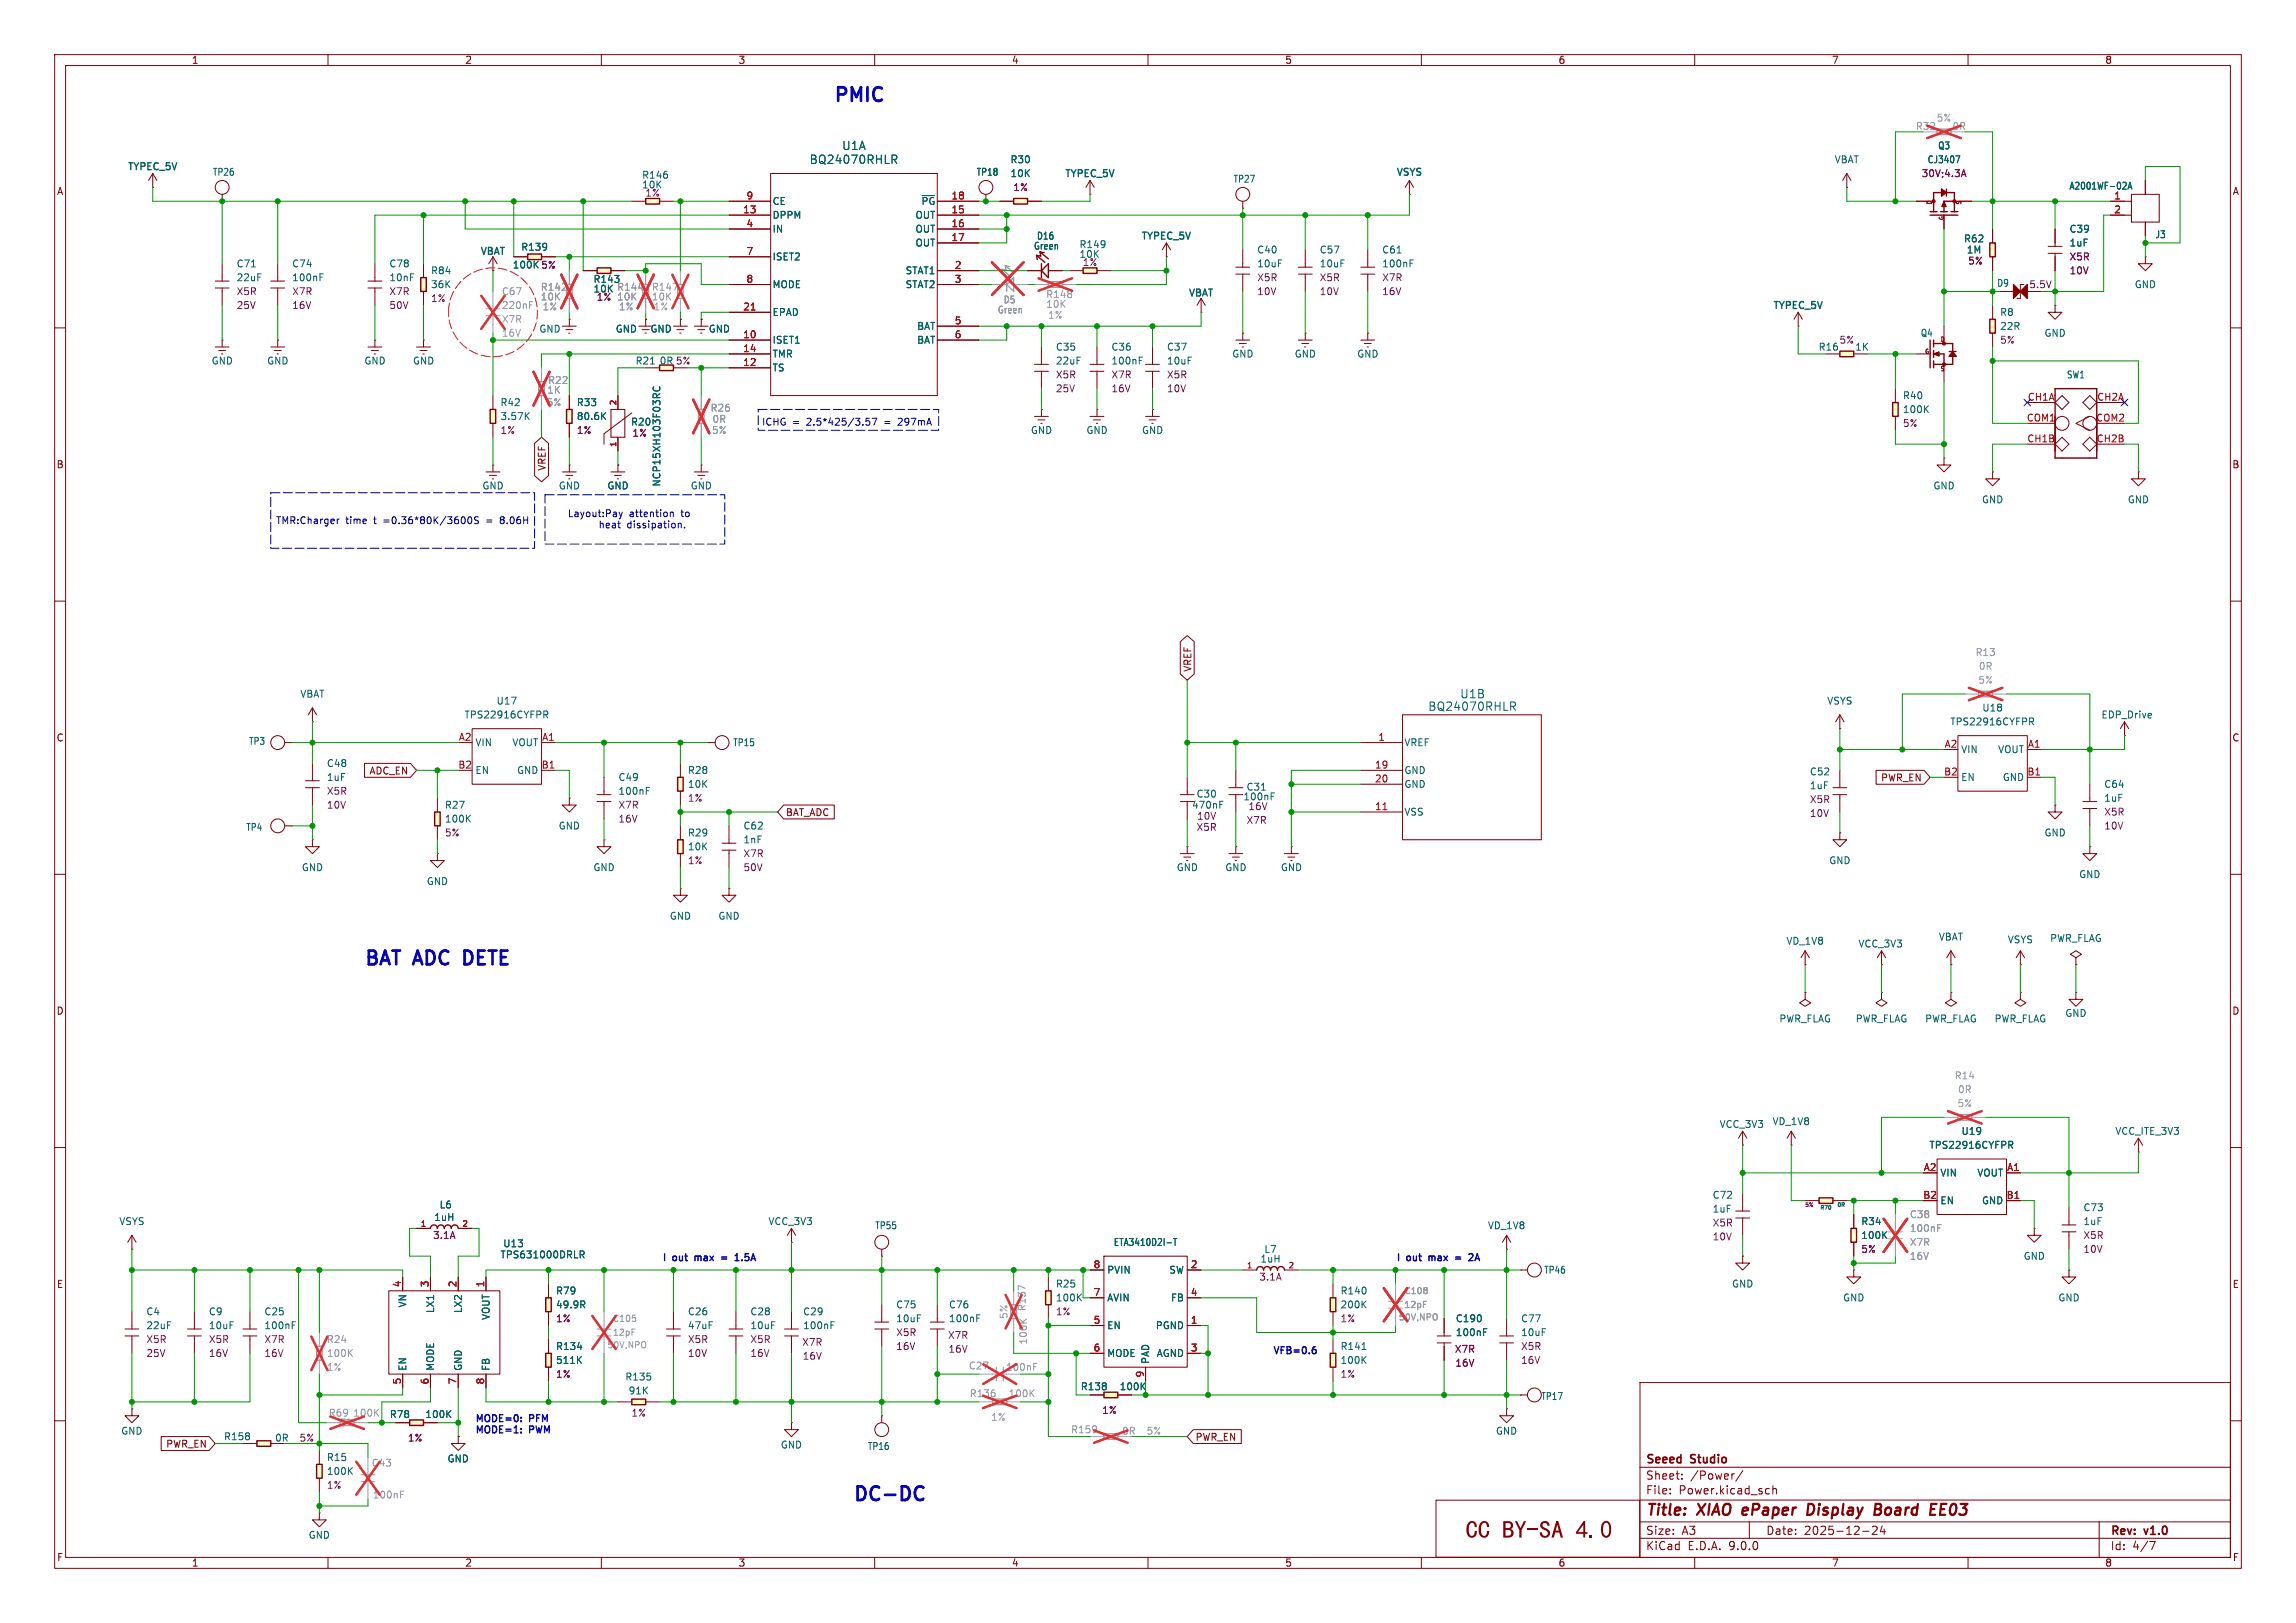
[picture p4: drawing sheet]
<svg xmlns="http://www.w3.org/2000/svg" width="420mm" height="297mm" viewBox="0 0 420 297" stroke-linecap="round" stroke-linejoin="round" font-family="sans-serif">
<defs><g id="words">
<text font-size="4.5" fill="#840000" x="268.1" y="282.4">CCBY-SA4.0</text>
<g font-size="3.5" fill="#0000c2">
<text x="152.4" y="18.8">PMIC</text>
<text x="66.5" y="176.8">BAT ADC</text>
<text x="86" y="176.8">DETE</text>
<text x="156" y="274.8">DC-DC</text>
</g>
<g font-size="2.8" fill="#840000">
<text x="301" y="277.9">Title:</text>
<text x="310.6" y="277.9">XIAO</text>
<text x="319.6" y="277.9">ePaper</text>
<text x="332.2" y="277.9">Display</text>
<text x="345.3" y="277.9">Board</text>
<text x="356.3" y="277.9">EE03</text>
</g>
<g font-size="2.1" fill="#006464">
<text x="154" y="27.7">U1A</text>
<text x="148" y="30.2">BQ24070RHLR</text>
<text x="261.2" y="130.3">BQ24070RHLR</text>
<text x="267" y="128">U1B</text>
</g>
<g font-size="2.1" fill="#840000">
<text x="301" y="268.2">Seeed</text>
<text x="309.4" y="268.2">Studio</text>
<text x="301" y="273.7">File:</text>
<text x="301" y="271">Sheet:</text>
<text x="307.1" y="273.7">Power.kicad_sch</text>
<text x="309.2" y="271">/Power/</text>
<text x="301" y="281.1">Size:</text>
<text x="307.6" y="281.1">A3</text>
<text x="323" y="281.1">Date:</text>
<text x="330" y="281.1">2025-12-24</text>
<text x="386" y="281.3">Rev:</text>
<text x="392.4" y="281.3">v1.0</text>
<text x="301" y="283.9">KiCad</text>
<text x="308.7" y="283.9">E.D.A.</text>
<text x="316.3" y="283.9">9.0.0</text>
<text x="386" y="283.9">Id:</text>
<text x="390.1" y="283.9">4/7</text>
</g>
<g font-size="1.8" fill="#840000">
<text x="35" y="11.9">1</text>
<text x="85" y="11.9">2</text>
<text x="135" y="11.9">3</text>
<text x="185" y="11.9">4</text>
<text x="235" y="11.9">5</text>
<text x="285" y="11.9">6</text>
<text x="335" y="11.9">7</text>
<text x="385" y="11.9">8</text>
<text x="10.3" y="35.9">A</text>
<text x="408.3" y="35.9">A</text>
<text x="10.3" y="85.9">B</text>
<text x="100" y="86.2" transform="rotate(-90 100 86.2)">VREF</text>
<text x="408.2" y="85.9">B</text>
<text x="218.1" y="123" transform="rotate(-90 218.1 123)">VREF</text>
<text x="10.3" y="135.9">C</text>
<text x="408.2" y="135.9">C</text>
<text x="67.5" y="141.9">ADC_EN</text>
<text x="344" y="143.2">PWR_EN</text>
<text x="143.7" y="149.5">BAT_ADC</text>
<text x="10.3" y="185.9">D</text>
<text x="408.2" y="185.9">D</text>
<text x="10.3" y="235.9">E</text>
<text x="408.3" y="235.9">E</text>
<text x="218.6" y="263.8">PWR_EN</text>
<text x="30.3" y="265.1">PWR_EN</text>
<text x="10.3" y="285.9">F</text>
<text x="35" y="286.9">1</text>
<text x="85" y="286.9">2</text>
<text x="135" y="286.9">3</text>
<text x="185" y="286.9">4</text>
<text x="235" y="286.9">5</text>
<text x="285" y="286.9">6</text>
<text x="335" y="286.9">7</text>
<text x="385" y="286.9">8</text>
<text x="408.3" y="285.9">F</text>
</g>
<g font-size="1.8" fill="#989898">
<text x="350.4" y="24">R32</text>
<text x="98.8" y="53.4">R142</text>
<text x="108.5" y="53.7">10K R144</text>
<text x="119.1" y="53.4">R147</text>
<text x="91.7" y="56.7">220nF</text>
<text x="91.7" y="54.2">C67</text>
<text x="98.8" y="55.2">10K</text>
<text x="109.1" y="55.2">1% 10K</text>
<text x="119.1" y="55.2">10K</text>
<text x="182.4" y="57.6">Green</text>
<text x="183.5" y="55.7">D5</text>
<text x="191.3" y="54.7">R148</text>
<text x="191.3" y="56.5">10K</text>
<text x="100.2" y="70.5">R22</text>
<text x="100" y="72.2">1K</text>
<text x="129.9" y="75.5">R26</text>
<text x="361.3" y="120.2">R13</text>
<text x="361.9" y="122.8">0R</text>
<text x="357.5" y="197.7">R14</text>
<text x="358.1" y="200.3">0R</text>
<text x="349.3" y="225.7">100nF</text>
<text x="349.3" y="223.1">C38</text>
<text x="59.7" y="246">R24</text>
<text x="187.8" y="240" transform="rotate(-90 187.8 240)">R137</text>
<text x="59.7" y="248.5">100K</text>
<text x="177.1" y="250.8">C27</text>
<text x="183.9" y="251.1">100nF</text>
<text x="188.1" y="246.1" transform="rotate(-90 188.1 246.1)">100K</text>
<text x="177.3" y="255.9">R136</text>
<text x="184.4" y="255.9">100K</text>
<text x="60" y="259.4">R69</text>
<text x="64.5" y="259.4">100K</text>
<text x="195.8" y="262.5">R159</text>
<text x="205.2" y="262.7">0R</text>
<text x="67.9" y="268.6">C43</text>
<text x="68.1" y="274.4">100nF</text>
</g>
<g font-size="1.8" fill="#a1a1a1">
<text x="354.2" y="22.5">5%</text>
<text x="357.1" y="24">0R</text>
<text x="91.7" y="59.3">X7R</text>
<text x="99.2" y="57">1%</text>
<text x="113.1" y="57">1%</text>
<text x="119.5" y="57">1%</text>
<text x="191.6" y="58.5">1%</text>
<text x="91.7" y="61.8">16V</text>
<text x="99.9" y="74.5">5%</text>
<text x="130.2" y="77.6">0R</text>
<text x="130.1" y="79.6">5%</text>
<text x="361.8" y="125.3">5%</text>
<text x="358" y="202.8">5%</text>
<text x="349.3" y="228.2">X7R</text>
<text x="349.3" y="230.7">16V</text>
<text x="184.5" y="241.5" transform="rotate(-90 184.5 241.5)">5%</text>
<text x="59.7" y="251.1">1%</text>
<text x="62.1" y="261.2">5%</text>
<text x="181.2" y="260.2">1%</text>
<text x="209.6" y="262.7">5%</text>
</g>
<g font-size="1.8" fill="#006464">
<text x="354.4" y="27.5">Q3</text>
<text x="23.2" y="31.5">TYPEC_5V</text>
<text x="38.8" y="32.4">TP26</text>
<text x="117.4" y="32.9">R146</text>
<text x="117.4" y="34.7">10K</text>
<text x="178.5" y="32.4">TP18</text>
<text x="184.7" y="30.1">R30</text>
<text x="184.7" y="32.6">10K</text>
<text x="194.6" y="32.8">TYPEC_5V</text>
<text x="225.5" y="33.6">TP27</text>
<text x="255.3" y="32.5">VSYS</text>
<text x="335.5" y="30.1">VBAT</text>
<text x="352.5" y="30.1">CJ3407</text>
<text x="378.4" y="34.9">A2001WF-02A</text>
<text x="141.2" y="37.7">CE</text>
<text x="141.2" y="40.2">DPPM</text>
<text x="167.4" y="40.2">OUT</text>
<text x="168.5" y="37.7">~{PG}</text>
<text x="87.7" y="47">VBAT</text>
<text x="95.2" y="46.1">R139</text>
<text x="141.2" y="42.8">IN</text>
<text x="141.2" y="47.9">ISET2</text>
<text x="167.4" y="42.8">OUT</text>
<text x="167.4" y="45.3">OUT</text>
<text x="189" y="45.9">Green</text>
<text x="189.6" y="44">D16</text>
<text x="197.4" y="45.6">R149</text>
<text x="197.4" y="47.4">10K</text>
<text x="208.6" y="44.2">TYPEC_5V</text>
<text x="229.9" y="46.6">C40</text>
<text x="241.3" y="46.6">C57</text>
<text x="252.7" y="46.6">C61</text>
<text x="359.2" y="44.6">R62</text>
<text x="378.5" y="45.3">1uF</text>
<text x="378.5" y="42.8">C39</text>
<text x="394.2" y="43.8">J3</text>
<text x="43.2" y="49.1">C71</text>
<text x="43.2" y="51.7">22uF</text>
<text x="53.3" y="51.7">100nF</text>
<text x="53.3" y="49.1">C74</text>
<text x="71.1" y="49.1">C78</text>
<text x="71.1" y="51.7">10nF</text>
<text x="78.7" y="50.4">R84</text>
<text x="78.7" y="52.9">36K</text>
<text x="108.5" y="52">R143</text>
<text x="141.2" y="52.9">MODE</text>
<text x="165.5" y="50.4">STAT1</text>
<text x="165.5" y="52.9">STAT2</text>
<text x="229.9" y="49.1">10uF</text>
<text x="241.3" y="49.1">10uF</text>
<text x="252.7" y="49.1">100nF</text>
<text x="365.2" y="52.7">D9</text>
<text x="390.4" y="52.9">GND</text>
<text x="141.2" y="58">EPAD</text>
<text x="217.2" y="54.6">VBAT</text>
<text x="324.2" y="56.9">TYPEC_5V</text>
<text x="365.8" y="58">R8</text>
<text x="98.6" y="61.1">GND</text>
<text x="112.5" y="61.1">GND</text>
<text x="118.9" y="61.1">GND</text>
<text x="129.5" y="61.1">GND</text>
<text x="141.2" y="63.1">ISET1</text>
<text x="141.2" y="65.6">TMR</text>
<text x="167.7" y="60.6">BAT</text>
<text x="167.7" y="63.1">BAT</text>
<text x="193" y="64.4">C35</text>
<text x="203.2" y="64.4">C36</text>
<text x="213.4" y="64.4">C37</text>
<text x="225.3" y="65.6">GND</text>
<text x="236.7" y="65.6">GND</text>
<text x="248.2" y="65.6">GND</text>
<text x="332.6" y="64.4">R16</text>
<text x="351.3" y="61.8">Q4</text>
<text x="365.8" y="60.6">22R</text>
<text x="373.9" y="61.8">GND</text>
<text x="38.6" y="66.9">GND</text>
<text x="48.8" y="66.9">GND</text>
<text x="66.6" y="66.9">GND</text>
<text x="75.4" y="66.9">GND</text>
<text x="116.2" y="66.9">R21</text>
<text x="141.2" y="68.2">TS</text>
<text x="193" y="66.9">22uF</text>
<text x="203.2" y="66.9">100nF</text>
<text x="213.4" y="66.9">10uF</text>
<text x="378" y="69.4">SW1</text>
<text x="91.4" y="77.1">3.57K</text>
<text x="91.4" y="74.5">R42</text>
<text x="105.4" y="77.1">80.6K</text>
<text x="105.4" y="74.5">R33</text>
<text x="348" y="75.8">100K</text>
<text x="348" y="73.3">R40</text>
<text x="115.3" y="78.1">R20</text>
<text x="188.5" y="79.6">GND</text>
<text x="198.6" y="79.6">GND</text>
<text x="208.8" y="79.6">GND</text>
<text x="88.1" y="89.8">GND</text>
<text x="102.1" y="89.8">GND</text>
<text x="111" y="89.8">GND</text>
<text x="121" y="89.1" transform="rotate(-90 121 89.1)">NCP15XH103F03RC</text>
<text x="126.2" y="89.8">GND</text>
<text x="353.6" y="89.8">GND</text>
<text x="362.5" y="92.3">GND</text>
<text x="389.1" y="92.3">GND</text>
<text x="54.8" y="127.9">VBAT</text>
<text x="84.9" y="131.7">TPS22916CYFPR</text>
<text x="90.7" y="129.1">U17</text>
<text x="334.2" y="129.1">VSYS</text>
<text x="362.5" y="130.4">U18</text>
<text x="384.3" y="131.7">EDP_Drive</text>
<text x="45.4" y="136.5">TP3</text>
<text x="86.9" y="136.8">VIN</text>
<text x="93.6" y="136.8">VOUT</text>
<text x="134" y="136.8">TP15</text>
<text x="256.8" y="136.8">VREF</text>
<text x="356.6" y="132.9">TPS22916CYFPR</text>
<text x="59.7" y="143.1">1uF</text>
<text x="59.7" y="140.6">C48</text>
<text x="86.9" y="141.8">EN</text>
<text x="94.5" y="141.8">GND</text>
<text x="113" y="143.1">C49</text>
<text x="125.7" y="141.8">R28</text>
<text x="256.8" y="141.8">GND</text>
<text x="331" y="142.1">C52</text>
<text x="358.6" y="138">VIN</text>
<text x="358.6" y="143.1">EN</text>
<text x="365.4" y="138">VOUT</text>
<text x="366.3" y="143.1">GND</text>
<text x="81.3" y="148.2">R27</text>
<text x="113" y="145.6">100nF</text>
<text x="125.7" y="144.4">10K</text>
<text x="217.9" y="148.2">470nF</text>
<text x="218.8" y="146.2">C30</text>
<text x="227.3" y="146.7">100nF</text>
<text x="227.9" y="144.9">C31</text>
<text x="256.8" y="144.4">GND</text>
<text x="256.8" y="149.5">VSS</text>
<text x="331" y="144.6">1uF</text>
<text x="384.8" y="146.9">1uF</text>
<text x="384.8" y="144.4">C64</text>
<text x="44.9" y="152.2">TP4</text>
<text x="81.3" y="150.7">100K</text>
<text x="102.1" y="152">GND</text>
<text x="125.7" y="153.3">R29</text>
<text x="125.7" y="155.8">10K</text>
<text x="135.9" y="154.5">1nF</text>
<text x="135.9" y="152">C62</text>
<text x="373.9" y="153.3">GND</text>
<text x="55.1" y="159.6">GND</text>
<text x="108.5" y="159.6">GND</text>
<text x="215.1" y="159.6">GND</text>
<text x="224" y="159.6">GND</text>
<text x="234.2" y="159.6">GND</text>
<text x="334.5" y="158.3">GND</text>
<text x="380.2" y="160.9">GND</text>
<text x="78" y="162.2">GND</text>
<text x="122.4" y="168.5">GND</text>
<text x="131.3" y="168.5">GND</text>
<text x="326.7" y="173.1">VD_1V8</text>
<text x="339.9" y="173.6">VCC_3V3</text>
<text x="354.6" y="172.3">VBAT</text>
<text x="367.2" y="172.8">VSYS</text>
<text x="374.9" y="172.6">PWR_FLAG</text>
<text x="325.4" y="187.3">PWR_FLAG</text>
<text x="339.4" y="187.3">PWR_FLAG</text>
<text x="352.1" y="187.3">PWR_FLAG</text>
<text x="364.8" y="187.3">PWR_FLAG</text>
<text x="377.7" y="186.3">GND</text>
<text x="314.5" y="206.6">VCC_3V3</text>
<text x="324.1" y="206.1">VD_1V8</text>
<text x="358.7" y="207.9">U19</text>
<text x="386.9" y="207.9">VCC_ITE_3V3</text>
<text x="352.8" y="210.4">TPS22916CYFPR</text>
<text x="354.8" y="215.5">VIN</text>
<text x="361.6" y="215.5">VOUT</text>
<text x="80.3" y="221.3">L6</text>
<text x="313.2" y="219.6">C72</text>
<text x="354.8" y="220.6">EN</text>
<text x="362.4" y="220.6">GND</text>
<text x="381" y="221.8">C73</text>
<text x="21.7" y="224.4">VSYS</text>
<text x="79.3" y="223.6">1uH</text>
<text x="140.5" y="224.4">VCC_3V3</text>
<text x="160" y="225.1">TP55</text>
<text x="272.1" y="225.1">VD_1V8</text>
<text x="313.2" y="222.1">1uF</text>
<text x="340.4" y="226.9">100K</text>
<text x="340.4" y="224.4">R34</text>
<text x="381" y="224.4">1uF</text>
<text x="91.4" y="230.5">TPS631000DRLR</text>
<text x="92" y="228.4">U13</text>
<text x="202.4" y="233.3">PVIN</text>
<text x="203.6" y="228.2">ETA3410D2I-T</text>
<text x="213.8" y="233.3">SW</text>
<text x="230.5" y="231.2">1uH</text>
<text x="231.2" y="229.5">L7</text>
<text x="282.3" y="233.3">TP46</text>
<text x="370.1" y="230.7">GND</text>
<text x="74.5" y="239.4" transform="rotate(-90 74.5 239.4)">VN</text>
<text x="101.6" y="239.6">49.9R</text>
<text x="101.6" y="237.1">R79</text>
<text x="163.8" y="239.6">C75</text>
<text x="173.5" y="239.6">C76</text>
<text x="193" y="238.4">100K</text>
<text x="193" y="235.8">R25</text>
<text x="202.4" y="238.4">AVIN</text>
<text x="214.1" y="238.4">FB</text>
<text x="245.1" y="237.1">R140</text>
<text x="245.1" y="239.6">200K</text>
<text x="316.7" y="235.8">GND</text>
<text x="337.1" y="238.4">GND</text>
<text x="376.4" y="238.4">GND</text>
<text x="26.7" y="240.9">C4</text>
<text x="26.7" y="243.4">22uF</text>
<text x="38.1" y="240.9">C9</text>
<text x="38.1" y="243.4">10uF</text>
<text x="48.3" y="243.4">100nF</text>
<text x="48.3" y="240.9">C25</text>
<text x="79.6" y="240.4" transform="rotate(-90 79.6 240.4)">LX1</text>
<text x="84.7" y="240.4" transform="rotate(-90 84.7 240.4)">LX2</text>
<text x="89.8" y="241.6" transform="rotate(-90 89.8 241.6)">VOUT</text>
<text x="125.7" y="240.9">C26</text>
<text x="125.7" y="243.4">47uF</text>
<text x="137.2" y="240.9">C28</text>
<text x="137.2" y="243.4">10uF</text>
<text x="146.8" y="243.4">100nF</text>
<text x="146.8" y="240.9">C29</text>
<text x="163.8" y="242.2">10uF</text>
<text x="173.5" y="242.2">100nF</text>
<text x="202.4" y="243.4">EN</text>
<text x="211.3" y="243.4">PGND</text>
<text x="266.2" y="242.2">C190</text>
<text x="266.2" y="244.7">100nF</text>
<text x="278.1" y="242.2">C77</text>
<text x="278.1" y="244.7">10uF</text>
<text x="74.5" y="251" transform="rotate(-90 74.5 251)">EN</text>
<text x="79.6" y="251" transform="rotate(-90 79.6 251)">MODE</text>
<text x="84.7" y="251" transform="rotate(-90 84.7 251)">GND</text>
<text x="89.8" y="251" transform="rotate(-90 89.8 251)">FB</text>
<text x="101.6" y="247.2">R134</text>
<text x="101.6" y="249.8">511K</text>
<text x="202.4" y="248.5">MODE</text>
<text x="210.4" y="249.7" transform="rotate(-90 210.4 249.7)">PAD</text>
<text x="211.5" y="248.5">AGND</text>
<text x="245.1" y="247.2">R141</text>
<text x="245.1" y="249.8">100K</text>
<text x="114.3" y="252.8">R135</text>
<text x="114.9" y="255.4">91K</text>
<text x="197.6" y="254.6">R138</text>
<text x="204.7" y="254.6">100K</text>
<text x="281.8" y="256.4">TP17</text>
<text x="22.1" y="262.7">GND</text>
<text x="40.9" y="263.8">R158</text>
<text x="71.2" y="259.7">R78</text>
<text x="77.7" y="259.7">100K</text>
<text x="273.5" y="262.7">GND</text>
<text x="50.2" y="264">0R</text>
<text x="59.7" y="267.6">R15</text>
<text x="81.8" y="267.8">GND</text>
<text x="142.7" y="265.3">GND</text>
<text x="158.6" y="265.5">TP16</text>
<text x="59.7" y="270.1">100K</text>
<text x="56.4" y="281.8">GND</text>
</g>
<g font-size="1.8" fill="#840084">
<text x="185.3" y="35.2">1%</text>
<text x="351.4" y="32.6">30V;4.3A</text>
<text x="117.9" y="36.2">1%</text>
<text x="359.7" y="46.6">1M</text>
<text x="378.5" y="47.9">X5R</text>
<text x="93.7" y="49.3">100K 5%</text>
<text x="198" y="48.9">1%</text>
<text x="229.9" y="51.7">X5R</text>
<text x="241.3" y="51.7">X5R</text>
<text x="252.7" y="51.7">X7R</text>
<text x="359.9" y="48.6">5%</text>
<text x="371.1" y="52.9">5.5V</text>
<text x="378.5" y="50.4">10V</text>
<text x="43.2" y="54.2">X5R</text>
<text x="43.2" y="56.7">25V</text>
<text x="53.3" y="54.2">X7R</text>
<text x="53.3" y="56.7">16V</text>
<text x="71.1" y="54.2">X7R</text>
<text x="71.1" y="56.7">50V</text>
<text x="78.7" y="55.5">1%</text>
<text x="229.9" y="54.2">10V</text>
<text x="241.3" y="54.2">10V</text>
<text x="252.7" y="54.2">16V</text>
<text x="336.4" y="63.1">5%</text>
<text x="339.3" y="64.4">1K</text>
<text x="365.8" y="63.1">5%</text>
<text x="120.6" y="66.9">0R 5%</text>
<text x="193" y="69.4">X5R</text>
<text x="193" y="72">25V</text>
<text x="203.2" y="69.4">X7R</text>
<text x="203.2" y="72">16V</text>
<text x="213.4" y="69.4">X5R</text>
<text x="213.4" y="72">10V</text>
<text x="91.4" y="79.6">1%</text>
<text x="105.4" y="79.6">1%</text>
<text x="115.6" y="80.1">1%</text>
<text x="348" y="78.3">5%</text>
<text x="59.7" y="145.6">X5R</text>
<text x="59.7" y="148.2">10V</text>
<text x="113" y="148.2">X7R</text>
<text x="125.7" y="146.9">1%</text>
<text x="228.3" y="148.4">16V</text>
<text x="331" y="147.2">X5R</text>
<text x="331" y="149.7">10V</text>
<text x="384.8" y="149.5">X5R</text>
<text x="81.3" y="153.3">5%</text>
<text x="113" y="150.7">16V</text>
<text x="218.8" y="152.2">X5R</text>
<text x="218.9" y="150.2">10V</text>
<text x="227.9" y="151">X7R</text>
<text x="384.8" y="152">10V</text>
<text x="125.7" y="158.3">1%</text>
<text x="135.9" y="157.1">X7R</text>
<text x="135.9" y="159.6">50V</text>
<text x="79.1" y="226.9">3.1A</text>
<text x="313.2" y="224.6">X5R</text>
<text x="313.2" y="227.2">10V</text>
<text x="381" y="226.9">X5R</text>
<text x="340.4" y="229.5">5%</text>
<text x="381" y="229.5">10V</text>
<text x="230.3" y="234.5">3.1A</text>
<text x="26.7" y="246">X5R</text>
<text x="38.1" y="246">X5R</text>
<text x="48.3" y="246">X7R</text>
<text x="101.6" y="242.2">1%</text>
<text x="125.7" y="246">X5R</text>
<text x="137.2" y="246">X5R</text>
<text x="163.8" y="244.7">X5R</text>
<text x="173.3" y="245.2">X7R</text>
<text x="193" y="240.9">1%</text>
<text x="245.1" y="242.2">1%</text>
<text x="26.7" y="248.5">25V</text>
<text x="38.1" y="248.5">16V</text>
<text x="48.3" y="248.5">16V</text>
<text x="125.7" y="248.5">10V</text>
<text x="137.2" y="248.5">16V</text>
<text x="146.6" y="246.5">X7R</text>
<text x="146.7" y="249">16V</text>
<text x="163.8" y="247.2">16V</text>
<text x="173.4" y="247.8">16V</text>
<text x="266" y="247.8">X7R</text>
<text x="266.1" y="250.3">16V</text>
<text x="278.1" y="247.2">X5R</text>
<text x="278.1" y="249.8">16V</text>
<text x="101.6" y="252.3">1%</text>
<text x="245.1" y="252.3">1%</text>
<text x="115.4" y="259.4">1%</text>
<text x="201.5" y="258.9">1%</text>
<text x="54.7" y="264">5%</text>
<text x="74.5" y="264">1%</text>
<text x="59.7" y="272.6">1%</text>
</g>
<g font-size="1.8" fill="#a90000">
<text x="135.8" y="39.1">13</text>
<text x="136.5" y="36.6">9</text>
<text x="136.5" y="41.7">4</text>
<text x="173.9" y="36.6">18</text>
<text x="173.9" y="39.1">15</text>
<text x="173.9" y="41.7">16</text>
<text x="386.6" y="36.6">1</text>
<text x="386.6" y="39.1">2</text>
<text x="136.5" y="46.7">7</text>
<text x="173.9" y="44.2">17</text>
<text x="136.5" y="51.8">8</text>
<text x="174.6" y="49.3">2</text>
<text x="174.6" y="51.8">3</text>
<text x="135.8" y="56.9">21</text>
<text x="174.6" y="59.4">5</text>
<text x="135.8" y="62">10</text>
<text x="135.8" y="64.5">14</text>
<text x="174.6" y="62">6</text>
<text x="135.8" y="67.1">12</text>
<text x="370.6" y="77.2">COM1</text>
<text x="370.8" y="73.4">CH1A</text>
<text x="383.3" y="77.2">COM2</text>
<text x="383.5" y="73.4">CH2A</text>
<text x="370.7" y="81">CH1B</text>
<text x="383.4" y="81">CH2B</text>
<text x="83.8" y="135.6">A2</text>
<text x="99.1" y="135.6">A1</text>
<text x="252" y="135.6">1</text>
<text x="355.6" y="136.9">A2</text>
<text x="370.9" y="136.9">A1</text>
<text x="83.7" y="140.7">B2</text>
<text x="99" y="140.7">B1</text>
<text x="251.4" y="140.7">19</text>
<text x="251.4" y="143.3">20</text>
<text x="355.5" y="142">B2</text>
<text x="370.8" y="142">B1</text>
<text x="251.4" y="148.3">11</text>
<text x="351.8" y="214.4">A2</text>
<text x="367" y="214.4">A1</text>
<text x="351.7" y="219.5">B2</text>
<text x="367" y="219.5">B1</text>
<text x="200" y="232.2">8</text>
<text x="217.7" y="232.2">2</text>
<text x="73.4" y="235.7" transform="rotate(-90 73.4 235.7)">4</text>
<text x="78.5" y="235.7" transform="rotate(-90 78.5 235.7)">3</text>
<text x="83.6" y="235.7" transform="rotate(-90 83.6 235.7)">2</text>
<text x="88.6" y="235.7" transform="rotate(-90 88.6 235.7)">1</text>
<text x="200" y="237.2">7</text>
<text x="217.7" y="237.2">4</text>
<text x="200" y="242.3">5</text>
<text x="217.7" y="242.3">1</text>
<text x="200" y="247.4">6</text>
<text x="217.7" y="247.4">3</text>
<text x="73.4" y="253.4" transform="rotate(-90 73.4 253.4)">5</text>
<text x="78.5" y="253.4" transform="rotate(-90 78.5 253.4)">6</text>
<text x="83.6" y="253.4" transform="rotate(-90 83.6 253.4)">7</text>
<text x="88.6" y="253.4" transform="rotate(-90 88.6 253.4)">8</text>
<text x="209.3" y="252.2" transform="rotate(-90 209.3 252.2)">9</text>
</g>
<g font-size="1.8" fill="#0000c2">
<text x="139.3" y="78.1">ICHG =</text>
<text x="147.7" y="78.1">2.5*425/3.57</text>
<text x="162" y="78.1">=</text>
<text x="164.8" y="78.1">297mA</text>
<text x="103.8" y="94.8">Layout:Pay</text>
<text x="115.1" y="94.8">attention</text>
<text x="124.7" y="94.8">to</text>
<text x="50.4" y="96.1">TMR:Charger</text>
<text x="63.2" y="96.1">time</text>
<text x="68.5" y="96.1">t</text>
<text x="70.4" y="96.1">=0.36*80K/3600S</text>
<text x="89.4" y="96.1">=</text>
<text x="92.2" y="96.1">8.06H</text>
<text x="110.2" y="96.9">heat</text>
<text x="115.5" y="96.9">dissipation.</text>
<text x="121" y="231.1">I</text>
<text x="123.1" y="231.1">out</text>
<text x="127.6" y="231.1">max</text>
<text x="136" y="231.1">1.5A</text>
<text x="255.3" y="231.1">I</text>
<text x="257.4" y="231.1">out</text>
<text x="261.8" y="231.1">max</text>
<text x="270.2" y="231.1">2A</text>
<text x="232.7" y="248.2">VFB=0.6</text>
<text x="86.9" y="260.6">MODE=0:</text>
<text x="86.9" y="262.6">MODE=1:</text>
<text x="96.9" y="260.6">PFM</text>
<text x="96.9" y="262.6">PWM</text>
</g>
<g font-size="1.6" fill="#989898">
<text x="256.8" y="237">C108</text>
<text x="112" y="242.1">C105</text>
</g>
<g font-size="1.6" fill="#a1a1a1">
<text x="256.8" y="239.6">12pF</text>
<text x="112" y="244.6">12pF</text>
<text x="255.8" y="241.8">50V,NPO</text>
<text x="111" y="246.9">50V,NPO</text>
</g>
<g font-size="1.4" fill="#a90000">
<text x="112.8" y="74.3" transform="rotate(-90 112.8 74.3)">2</text>
<text x="112.8" y="81.9" transform="rotate(-90 112.8 81.9)">1</text>
<text x="76.9" y="224.5">1</text>
<text x="84.5" y="224.5">2</text>
<text x="228" y="232.2">1</text>
<text x="235.6" y="232.2">2</text>
</g>
<g font-size="1.1" fill="#840000">
<text x="353.6" y="37.6" transform="rotate(-90 353.6 37.6)">D</text>
<text x="355.8" y="40.4" transform="rotate(-90 355.8 40.4)">G</text>
<text x="359" y="37.6" transform="rotate(-90 359 37.6)">S</text>
<text x="352" y="65">G</text>
<text x="354.9" y="62.7">D</text>
<text x="354.9" y="68.1">S</text>
</g>
<text font-size="1" fill="#840084" x="330.1" y="221.1">5%</text>
<g font-size="1" fill="#006464">
<text x="332.8" y="221.6">R70</text>
<text x="336" y="221.1">0R</text>
</g>
</g></defs>
<g fill="none" stroke="#840000" stroke-width=".18">
<path d="M10 10h400v277h-400zM12 12h396v273h-396zM60 10v2M110 10v2M160 10v2M210 10v2M260 10v2M310 10v2M360 10v2M10 60h2M408 60h2M10 110h2"/>
<path d="M408 110h2M10 160h2M408 160h2M10 210h2M408 210h2M318.8 229.9v1.2h1.2l-1.2 1.3-1.3-1.3h1.3M318.8 229.9h.1M300 253h108v32h-108zM10 260h2M300 278.5h108M300 274.5h108M300 268.5h108"/>
<path d="M305.5 273.2v.2M305.5 272.5v.1M307.7 270.5v.2M307.7 269.8v.1M317.2 269.7l-.3 .1M318.8 269.1l-1.3 1.9M320 278.5v3M323.2 272.4l.5 .1M323.7 273.3l-.5 .1M324.3 272.5l.2-.1 .4 .1v.9M324.3 271.9v1.5M343.3 279.4v.5l-.9 .9h1"/>
<path d="M344.3 279.2l-.4 1.1h1M344.7 279.8v1M384 278.5v6.5M408 260h2M60 285v2M110 285v2M160 285v2M210 285v2M260 285v2M300 281.5h108M310 285v2M340.7 280.2h1.2"/>
<path d="M360 285v2M393.2 282.1h1l-.6 1.5"/>
</g>
<path d="M318.9 276l-.2 .9 .3 .3M319.7 276.3l-.9 .2M331.6 275.3l-.8-.1-.2 2h.4l.6-.3M343 276.2h.7M343.1 275.2h.7a.49 .49 0 0 1 .3 .5 .49 .49 0 0 1-.4 .5M343.7 276.2l.2 .1a.58 .58 0 0 1-.3 .9h-.7M355 276.2h.7M356.1 275.2h-1l-.2 2h.9" fill="none" stroke="#840000" stroke-width=".4"/>
<path d="M332.7 219.2h2.6v1h-2.6z" fill="#ffffc2"/>
<path d="M332.7 219.2h2.6v1h-2.6z" fill="none" stroke="#840000" stroke-width=".25"/>
<path d="M102.9 59.7h2.5M104.1 58.4h.1M104.1 58.4v1.3M103.5 60.3h1.3M104 61h.3M318.8 218.4v3.2M330.2 219.7h2.5M335.3 219.7h2.5M317.5 221.6h2.5M317.5 222.9h2.5M318.8 222.9v3.2" fill="none" stroke="#840000" stroke-width=".18"/>
<path d="M57.9 268h1v2.5h-1z" fill="#ffffc2"/>
<path d="M57.9 268h1v2.5h-1z" fill="none" stroke="#840000" stroke-width=".25"/>
<g fill="none" stroke="#840000" stroke-width=".18">
<path d="M49.5 63.5h2.6M50.2 64.1h1.2M50.7 64.8h.2M50.8 62.2h.1M50.8 62.2v1.3M24.1 228.6h.1M24.1 226.1l-.7 1.2M24.1 226.1l.8 1.2M24.1 226.1v2.5M58.4 276.9v1.2h1.3l-1.3 1.3-1.3-1.3h1.3M58.4 276.9h.1M58.4 265.4v2.6"/>
<path d="M58.4 270.5v2.5"/>
</g>
<path d="M63.9 269.1l.6 .7M64.5 268.5l-.8 .8" fill="none" stroke="#006464" stroke-width=".18"/>
<path d="M88.9 56.5h2.5M88.9 57.8h2.5M90.2 53.3v3.2M90.2 57.8v3.2M179.1 251.5h3.1M182.2 250.2v2.5M183.5 250.2v2.5" fill="none" stroke="#a1a1a1" stroke-width=".18"/>
<path d="M96.9 55.8h.4M96.9 55.2h.6M189.1 250.1h.4M189.1 249.5h.6" fill="none" stroke="#989898" stroke-width=".18"/>
<path d="M88 54.1l4.3 6.1M92.3 54.1l-4.3 6.1M179.9 249.7l6 3.6M185.9 249.7l-6 3.6" fill="none" stroke="#e12e31" stroke-width=".46"/>
<path d="M181.6 256h2.5v1h-2.5z" fill="#f0f0f0"/>
<path d="M181.6 256h2.5v1h-2.5z" fill="none" stroke="#a1a1a1" stroke-width=".25"/>
<path d="M179.1 256.5h2.5M184.1 256.5h2.6M59.7 260.3h2.5M64.8 260.3h2.5M66 271.1h2.6M66 269.9h2.6M67.3 266.7v3.2M67.3 271.1v3.2" fill="none" stroke="#a1a1a1" stroke-width=".18"/>
<path d="M68.7 258.4l.6 .8M69.3 257.9l-.8 .7M188.6 254.9l.6 .7M189.2 254.3l-.8 .8M73.3 273.5h.4M73.3 272.9h.6" fill="none" stroke="#989898" stroke-width=".18"/>
<path d="M60.4 259.2l6.2 2.3M66.6 259.2l-6.2 2.3M179.8 255.4l6.2 2.3M186 255.4l-6.2 2.3M65.2 267.5l4.3 6M69.5 267.5l-4.3 6" fill="none" stroke="#e12e31" stroke-width=".46"/>
<g fill="none" stroke="#840000" stroke-width=".18">
<path d="M133.3 36.8h7.7M133.3 39.4h7.7M141 31.8h30.4v40.6h-30.4zM171.4 36.8h7.7M171.4 39.4h7.7M133.3 41.9h7.7M133.3 47h7.7M133.3 52.1h7.7M133.3 57.2h7.7M171.4 41.9h7.7M171.4 52.1h7.7M171.4 44.5h7.7"/>
<path d="M171.4 49.5h7.7M171.4 59.7h7.7M133.3 62.2h7.7M133.3 64.8h7.7M133.3 67.3h7.7M171.4 62.2h7.7M215.9 146.7h2.5M215.9 145.4h2.5M215.9 156.2h2.5M216.5 156.8h1.3M217 157.5h.3M217.2 154.9h.1"/>
<path d="M217.2 142.2v3.2M217.2 146.7v3.2M217.2 154.9v1.3M224.8 156.2h2.5M225.4 156.8h1.3M225.9 157.5h.3M226.1 154.9h.1M226.1 154.9v1.3M34.3 243.2h2.5M34.3 244.5h2.5M35.6 240v3.2M35.6 244.5v3.1"/>
<path d="M44.4 243.2h2.6M44.4 244.5h2.6M45.7 240v3.2M45.7 244.5v3.1"/>
</g>
<path d="M137.4 56.7h.7" fill="none" stroke="#a90000" stroke-width=".18"/>
<path d="M163.2 28.4h.6l.2 .3-.1 .4-.7 .1M163.5 29.2l.5 .7M223.1 147.2h.5M223.1 146.6h.6M53.5 242.5h.4M53.5 241.9h.6" fill="none" stroke="#006464" stroke-width=".18"/>
<path d="M124 153.7h1v2.5h-1z" fill="#ffffc2"/>
<path d="M124 153.7h1v2.5h-1z" fill="none" stroke="#840000" stroke-width=".25"/>
<path d="M124.5 151.1v2.6M124.5 156.2v2.6M224.8 145.4h2.5M224.8 144.1h2.5M226.1 141v3.1M226.1 145.4v3.2" fill="none" stroke="#840000" stroke-width=".18"/>
<path d="M230.7 144.6h.8M232.5 145.7h.4M232.5 145.1h.6" fill="none" stroke="#006464" stroke-width=".18"/>
<path d="M184.9 238.8h1v2.5h-1z" fill="#f0f0f0"/>
<path d="M184.9 238.8h1v2.5h-1z" fill="none" stroke="#a1a1a1" stroke-width=".25"/>
<path d="M185.4 236.2v2.6M185.4 241.3v2.5" fill="none" stroke="#a1a1a1" stroke-width=".18"/>
<path d="M187.5 235.8l-1.2-.6v.9M186.5 241.4l.7 .7M187.8 241.4l-.7 .5" fill="none" stroke="#989898" stroke-width=".18"/>
<path d="M183.9 237l3 6.1M186.9 237l-3 6.1" fill="none" stroke="#e12e31" stroke-width=".46"/>
<g fill="none" stroke="#840000" stroke-width=".18">
<path d="M275.6 257.8v1.3h1.3l-1.3 1.2-1.3-1.2h1.3M275.6 257.8h.1M278.1 255.3h.1M278.1 255.3h1.3M262.7 274.5h37.2v10.5h-37.2z"/>
<circle cx="280.7" cy="255.3" r="1.27"/>
</g>
<path d="M191.3 236.2h1v2.6h-1z" fill="#ffffc2"/>
<path d="M191.3 236.2h1v2.6h-1z" fill="none" stroke="#840000" stroke-width=".25"/>
<g fill="none" stroke="#840000" stroke-width=".18">
<path d="M39.4 51.4h2.5M39.4 52.7h2.5M40.6 48.3v3.1M40.6 52.7v3.2M132.1 154.3h2.5M132.1 155.6h2.5M133.3 151.1v3.2M133.3 155.6v3.2M234.9 156.2h2.6M235.6 156.8h1.3M236.1 157.5h.2M236.2 154.9h.1"/>
<path d="M236.2 154.9v1.3M191.8 233.7v2.5M191.8 238.8v2.5"/>
</g>
<path d="M46 48.8h.7M197.3 237.3l.5 .8M197.8 236.8l-.7 .7" fill="none" stroke="#006464" stroke-width=".18"/>
<path d="M243.3 247.6h1v2.6h-1z" fill="#ffffc2"/>
<path d="M229.9 232.4a.64 .64 0 0 1 .6-.6 .64 .64 0 0 1 .6 .6 .64 .64 0 0 1 .7-.6 .64 .64 0 0 1 .6 .6 .64 .64 0 0 1 .6-.6 .64 .64 0 0 1 .7 .6 .64 .64 0 0 1 .6-.6 .64 .64 0 0 1 .6 .6M243.3 247.6h1v2.6h-1z" fill="none" stroke="#840000" stroke-width=".25"/>
<g fill="none" stroke="#840000" stroke-width=".18">
<path d="M180.3 36.8h.1M180.3 35.6v1.2M104.1 146.1v1.2h1.3l-1.3 1.3-1.2-1.3h1.2M104.1 146.1h.1M71.1 236.2h20.3v15.3h-20.3zM73.7 233.7v2.5M78.7 233.7v2.5M83.8 233.7v2.5M88.9 233.7v2.5M227.3 232.4h2.6M234.9 232.4h2.6M372.1 224.8v1.3h1.3l-1.3 1.2-1.3-1.2h1.3"/>
<path d="M372.1 224.8h.1M377.2 224.2h2.5M377.2 225.4h2.5M378.5 221v3.2M378.5 225.4v3.2M22.9 243.2h2.5M22.9 244.5h2.5M24.1 257.8v1.3h1.3l-1.3 1.2-1.2-1.2h1.2M24.1 257.8h.1M24.1 240v3.2M24.1 244.5v3.1M73.7 251.5v2.5"/>
<path d="M78.7 251.5v2.5M83.8 251.5v2.5M88.9 251.5v2.5M133.3 243.2h2.6M133.3 244.5h2.6M134.6 240v3.2M134.6 244.5v3.1M243.8 245.1v2.5M243.8 250.2v2.5"/>
<circle cx="180.3" cy="34.3" r="1.27"/>
</g>
<path d="M106.1 228.9h.5l.3 .3-.2 .3-.6 .1M106.4 229.6l.5 .6M249.2 247h.7M249.3 248.8l.6 .7M249.9 248.2l-.7 .8" fill="none" stroke="#006464" stroke-width=".18"/>
<path d="M124 142.2h1v2.6h-1z" fill="#ffffc2"/>
<path d="M124 142.2h1v2.6h-1z" fill="none" stroke="#840000" stroke-width=".25"/>
<g fill="none" stroke="#840000" stroke-width=".18">
<path d="M124.5 139.7v2.5M110.5 153.7v1.2h1.3l-1.3 1.3-1.3-1.3h1.3M110.5 153.7h.1M124.5 144.8v2.5M275.6 228.6h.1M275.6 226.1l-.8 1.2M275.6 226.1l.8 1.2M275.6 226.1v2.5M121.9 243.2h2.6M121.9 244.5h2.6M123.2 240v3.2M123.2 244.5v3.1"/>
<path d="M143.5 243.2h2.5M143.5 244.5h2.5M144.8 240v3.2M144.8 244.5v3.1M144.8 260.3v1.3h1.2l-1.2 1.3-1.3-1.3h1.3M144.8 260.3h.1"/>
</g>
<path d="M152 242.5h.4M152 241.9h.6" fill="none" stroke="#006464" stroke-width=".18"/>
<path d="M109.2 243.2h2.6M109.2 244.5h2.6M110.5 240v3.2M110.5 244.5v3.1" fill="none" stroke="#a1a1a1" stroke-width=".18"/>
<path d="M115.6 243.2h.5M116.3 241.2v.5" fill="none" stroke="#989898" stroke-width=".18"/>
<path d="M108.3 240.8l4.3 6.1M112.6 240.8l-4.3 6.1" fill="none" stroke="#e12e31" stroke-width=".46"/>
<path d="M243.3 237.5h1v2.5h-1z" fill="#ffffc2"/>
<path d="M243.3 237.5h1v2.5h-1z" fill="none" stroke="#840000" stroke-width=".25"/>
<path d="M243.8 234.9v2.6M243.8 240v2.6" fill="none" stroke="#840000" stroke-width=".18"/>
<path d="M249.3 238.6l.6 .7M249.9 238.1l-.7 .7" fill="none" stroke="#006464" stroke-width=".18"/>
<path d="M254 238.1h2.5M254 239.4h2.5M255.3 234.9v3.2M255.3 239.4v3.2" fill="none" stroke="#a1a1a1" stroke-width=".18"/>
<path d="M260.4 238.1h.5M261 235.7v.3M261 236.2v.4" fill="none" stroke="#989898" stroke-width=".18"/>
<path d="M253.1 235.7l4.3 6.1M257.4 235.7l-4.3 6.1" fill="none" stroke="#e12e31" stroke-width=".46"/>
<path d="M99.8 237.5h1v2.5h-1z" fill="#ffffc2"/>
<path d="M99.8 237.5h1v2.5h-1z" fill="none" stroke="#840000" stroke-width=".25"/>
<g fill="none" stroke="#840000" stroke-width=".18">
<path d="M39.4 63.5h2.5M40 64.1h1.3M40.5 64.8h.3M40.6 62.2h.1M40.6 62.2v1.3M100.3 234.9v2.6M278.1 232.4h.1M278.1 232.4h1.3M100.3 240v2.6M161.3 259.1h.1M161.3 259.1v1.2M262.9 244.5h2.5"/>
<path d="M262.9 245.7h2.5M264.2 241.3v3.2M264.2 245.7v3.2M274.3 244.5h2.6M274.3 245.7h2.6M275.6 241.3v3.2M275.6 245.7v3.2M83.8 262.9v1.3h1.3l-1.3 1.2-1.3-1.2h1.3M83.8 262.9h.1"/>
<circle cx="280.7" cy="232.4" r="1.27"/>
<circle cx="161.3" cy="261.6" r="1.27"/>
</g>
<path d="M106.5 238.7l.5 .6M106.9 238.1l.1 .2-.1 .4M271.4 243.8h.4M271.4 243.1h.6" fill="none" stroke="#006464" stroke-width=".18"/>
<path d="M338.6 224.8h1v2.5h-1z" fill="#ffffc2"/>
<path d="M338.6 224.8h1v2.5h-1z" fill="none" stroke="#840000" stroke-width=".25"/>
<g fill="none" stroke="#840000" stroke-width=".18">
<path d="M144.8 227.3h.1M144.8 224.8l-.8 1.3M144.8 224.8l.7 1.3M144.8 224.8v2.5M161.3 229.9h.1M161.3 228.6v1.3M161.3 238.8v3.1M171.4 238.8v3.1M339.1 222.2v2.6M339.1 227.3v2.6M160 241.9h2.6M160 243.2h2.6"/>
<path d="M161.3 243.2v3.2M170.2 241.9h2.5M170.2 243.2h2.5M171.4 243.2v3.2"/>
<circle cx="161.3" cy="227.3" r="1.27"/>
</g>
<path d="M344.6 225.9l.5 .7M345.1 225.4l-.7 .7M178.7 241.2h.4M178.7 240.6h.6" fill="none" stroke="#006464" stroke-width=".18"/>
<path d="M345.4 225.4h2.6M345.4 226.7h2.6M346.7 222.2v3.2M346.7 226.7v3.2" fill="none" stroke="#a1a1a1" stroke-width=".18"/>
<path d="M354.4 224.7h.5M354.4 224.1h.6" fill="none" stroke="#989898" stroke-width=".18"/>
<path d="M344.6 223l4.3 6.1M348.9 223l-4.3 6.1" fill="none" stroke="#e12e31" stroke-width=".46"/>
<path d="M74.9 259.8h2.6v1.1h-2.6z" fill="#ffffc2"/>
<path d="M74.9 259.8h2.6v1.1h-2.6z" fill="none" stroke="#840000" stroke-width=".25"/>
<g fill="none" stroke="#840000" stroke-width=".18">
<path d="M109.2 145.4h2.6M109.2 146.7h2.6M110.5 142.2v3.2M110.5 146.7v3.2M318.8 209.6h.1M318.8 207l-.8 1.3M318.8 207l.7 1.3M318.8 207v2.6M327.7 209.6h.1M327.7 207l-.8 1.3M327.7 207l.7 1.3M327.7 207v2.6"/>
<path d="M378.5 232.4v1.3h1.2l-1.2 1.2-1.3-1.2h1.3M378.5 232.4h.1M72.4 260.3h2.5M77.5 260.3h2.5"/>
</g>
<path d="M118.2 144.7h.4M118.2 144.1h.6M81.9 258.7l.6 .7M82.5 258.1l-.8 .8" fill="none" stroke="#006464" stroke-width=".18"/>
<path d="M201.9 254.8h2.6v1h-2.6z" fill="#ffffc2"/>
<path d="M201.9 254.8h2.6v1h-2.6z" fill="none" stroke="#840000" stroke-width=".25"/>
<path d="M199.4 255.3h2.5M204.5 255.3h2.5" fill="none" stroke="#840000" stroke-width=".18"/>
<path d="M208.9 253.6l.6 .7M209.5 253.1l-.8 .7" fill="none" stroke="#006464" stroke-width=".18"/>
<path d="M201.9 262.4h2.6v1h-2.6z" fill="#f0f0f0"/>
<path d="M201.9 262.4h2.6v1h-2.6z" fill="none" stroke="#a1a1a1" stroke-width=".25"/>
<path d="M199.4 262.9h2.5M204.5 262.9h2.5" fill="none" stroke="#a1a1a1" stroke-width=".18"/>
<path d="M200.1 261.8l6.2 2.2M206.3 261.8l-6.2 2.2" fill="none" stroke="#e12e31" stroke-width=".46"/>
<g fill="none" stroke="#840000" stroke-width=".18">
<path d="M335.3 144.1h2.5M335.3 145.4h2.5M336.5 152.4v1.3h1.3l-1.3 1.2-1.2-1.2h1.2M336.5 152.4h.1M336.5 141v3.1M336.5 145.4v3.2M356.9 176.5h.1M356.9 174l-.8 1.3M356.9 174l.7 1.3M356.9 174v2.5M356.9 181.6v1.3l1 .6-1 .7-1-.7 1-.6M356.9 181.6h.1"/>
<path d="M199.4 232.4h2.5M199.4 237.5h2.5M201.9 229.9h15.3v20.3h-15.3zM217.2 232.4h2.5M217.2 237.5h2.5M199.4 242.6h2.5M199.4 247.6h2.5M209.5 250.2v2.5M217.2 242.6h2.5M217.2 247.6h2.5"/>
</g>
<path d="M213.5 227.4h.8M214.6 226.6h.7M214.9 226.6v1.3" fill="none" stroke="#006464" stroke-width=".18"/>
<path d="M99.8 247.6h1v2.6h-1z" fill="#ffffc2"/>
<path d="M99.8 247.6h1v2.6h-1z" fill="none" stroke="#840000" stroke-width=".25"/>
<g fill="none" stroke="#840000" stroke-width=".18">
<path d="M330.2 176.5h.1M330.2 174l-.8 1.3M330.2 174l.8 1.3M330.2 174v2.5M344.2 176.5h.1M344.2 174l-.8 1.3M344.2 174l.7 1.3M344.2 174v2.5M330.2 181.6v1.3l1 .6-1 .7-1-.7 1-.6M330.2 181.6h.1M344.2 181.6v1.3l1 .6-1 .7-1-.7 1-.6M344.2 181.6h.1"/>
<path d="M100.3 245.1v2.5M100.3 250.2v2.5"/>
</g>
<path d="M105.6 246.5h.8M105.8 248.8l.6 .7M106.4 248.2l-.8 .8" fill="none" stroke="#006464" stroke-width=".18"/>
<path d="M115.6 256h2.5v1h-2.5z" fill="#ffffc2"/>
<path d="M115.6 256h2.5v1h-2.5z" fill="none" stroke="#840000" stroke-width=".25"/>
<path d="M113 256.5h2.6M118.1 256.5h2.5" fill="none" stroke="#840000" stroke-width=".18"/>
<path d="M109.2 49h2.6v1h-2.6z" fill="#ffffc2"/>
<path d="M109.2 49h2.6v1h-2.6z" fill="none" stroke="#840000" stroke-width=".25"/>
<path d="M106.7 49.5h2.5M111.8 49.5h2.5" fill="none" stroke="#840000" stroke-width=".18"/>
<path d="M57.9 246.4h1v2.5h-1z" fill="#f0f0f0"/>
<path d="M57.9 246.4h1v2.5h-1z" fill="none" stroke="#a1a1a1" stroke-width=".25"/>
<path d="M58.4 243.8v2.6M58.4 248.9v2.6" fill="none" stroke="#a1a1a1" stroke-width=".18"/>
<path d="M63.9 247.5l.6 .7M64.5 247l-.8 .7" fill="none" stroke="#989898" stroke-width=".18"/>
<path d="M56.9 244.6l3 6.1M59.9 244.6l-3 6.1" fill="none" stroke="#e12e31" stroke-width=".46"/>
<path d="M339.1 232.4v1.3h1.3l-1.3 1.2-1.3-1.2h1.3M339.1 232.4h.1" fill="none" stroke="#840000" stroke-width=".18"/>
<path d="M118.1 36.3h2.5v1h-2.5z" fill="#ffffc2"/>
<path d="M118.1 36.3h2.5v1h-2.5z" fill="none" stroke="#840000" stroke-width=".25"/>
<path d="M115.6 36.8h2.5M120.6 36.8h2.6" fill="none" stroke="#840000" stroke-width=".18"/>
<path d="M47 263.7h2.5v1h-2.5z" fill="#ffffc2"/>
<path d="M47 263.7h2.5v1h-2.5z" fill="none" stroke="#840000" stroke-width=".25"/>
<path d="M44.4 264.2h2.6M49.5 264.2h2.6" fill="none" stroke="#840000" stroke-width=".18"/>
<path d="M103.6 52.1h1v2.5h-1z" fill="#f0f0f0"/>
<path d="M103.6 52.1h1v2.5h-1z" fill="none" stroke="#a1a1a1" stroke-width=".25"/>
<path d="M104.1 49.5v2.6M104.1 54.6v2.6" fill="none" stroke="#a1a1a1" stroke-width=".18"/>
<path d="M102.7 50.3l2.9 6.1M105.6 50.3l-2.9 6.1" fill="none" stroke="#e12e31" stroke-width=".46"/>
<path d="M98.6 69.9h1v2.5h-1z" fill="#f0f0f0"/>
<path d="M98.6 69.9h1v2.5h-1z" fill="none" stroke="#a1a1a1" stroke-width=".25"/>
<path d="M99.1 67.3v2.6M99.1 72.4v2.5" fill="none" stroke="#a1a1a1" stroke-width=".18"/>
<path d="M97.6 68l2.9 6.2M100.5 68l-2.9 6.2" fill="none" stroke="#e12e31" stroke-width=".46"/>
<path d="M96.5 46.5h2.6v1h-2.6z" fill="#ffffc2"/>
<path d="M96.5 46.5h2.6v1h-2.6z" fill="none" stroke="#840000" stroke-width=".25"/>
<path d="M49.5 51.4h2.6M49.5 52.7h2.6M50.8 48.3v3.1M50.8 52.7v3.2M90.2 49.5h.1M90.2 47l-.8 1.3M90.2 47l.7 1.3M90.2 47v2.5M94 47h2.5M99.1 47h2.5" fill="none" stroke="#840000" stroke-width=".18"/>
<path d="M58.5 50.7h.5M58.5 50.1h.6" fill="none" stroke="#006464" stroke-width=".18"/>
<path d="M77 50.8h1v2.5h-1z" fill="#ffffc2"/>
<path d="M77 50.8h1v2.5h-1z" fill="none" stroke="#840000" stroke-width=".25"/>
<g fill="none" stroke="#840000" stroke-width=".18">
<path d="M27.9 34.3h.1M27.9 31.8l-.7 1.2M27.9 31.8l.8 1.2M27.9 31.8v2.5M40.6 36.8h.1M40.6 35.6v1.2M77.5 48.3v2.5M77.5 53.3v2.6"/>
<circle cx="40.6" cy="34.3" r="1.27"/>
</g>
<path d="M89.7 74.9h1v2.6h-1z" fill="#ffffc2"/>
<path d="M89.7 74.9h1v2.6h-1z" fill="none" stroke="#840000" stroke-width=".25"/>
<g fill="none" stroke="#840000" stroke-width=".18">
<path d="M67.3 51.4h2.5M67.3 52.7h2.5M68.6 48.3v3.1M68.6 52.7v3.2M219.7 57.2h.1M219.7 54.6l-.8 1.3M219.7 54.6l.8 1.3M219.7 54.6v2.6M67.3 63.5h2.5M67.9 64.1h1.3M68.5 64.8h.2M68.6 62.2h.1"/>
<path d="M68.6 62.2v1.3M76.2 63.5h2.5M76.8 64.1h1.3M77.3 64.8h.3M77.5 62.2h.1M77.5 62.2v1.3M90.2 72.4v2.5M90.2 77.5v2.5M88.9 86.4h2.5M89.5 87h1.3M90 87.6h.3M90.2 85.1h.1"/>
<path d="M90.2 85.1v1.3"/>
</g>
<path d="M96.3 76.1l.5 .7M96.8 75.5l-.7 .7" fill="none" stroke="#006464" stroke-width=".18"/>
<path d="M198.1 49h2.6v1h-2.6z" fill="#ffffc2"/>
<path d="M198.1 49h2.6v1h-2.6z" fill="none" stroke="#840000" stroke-width=".25"/>
<path d="M195.6 49.5h2.5M200.7 49.5h2.5" fill="none" stroke="#840000" stroke-width=".18"/>
<path d="M191.8 51.6h2.5v1h-2.5z" fill="#f0f0f0"/>
<path d="M183.3 49.3l1.5 1.2M183.3 49.3l.1 .7M183.9 48.6l1.5 1.3M183.9 48.6l.8 .2M183.9 48.6l.1 .8-.7-.1M184.1 50.8v2.5M185.4 50.8v2.5l-1.3-1.2zM191.8 51.6h2.5v1h-2.5z" fill="none" stroke="#a1a1a1" stroke-width=".25"/>
<path d="M181.6 52.1h2.5M185.4 52.1h2.6M189.2 52.1h2.6M194.3 52.1h2.5" fill="none" stroke="#a1a1a1" stroke-width=".18"/>
<path d="M181.5 48l5.7 6M187.2 48l-5.7 6M190 50.9l6.1 2.3M196.1 50.9l-6.1 2.3" fill="none" stroke="#e12e31" stroke-width=".46"/>
<path d="M189.6 46.7l.8 .2-.2-.8 1.6 1.3M189.6 46.7l1.5 1.3M189.6 46.7l.1 .8M190.5 48.3v2.5M191.8 48.3v2.5l-1.3-1.3z" fill="none" stroke="#840000" stroke-width=".25"/>
<path d="M199.4 35.6h.1M199.4 33l-.8 1.3M199.4 33l.8 1.3M199.4 33v2.6M188 49.5h2.5M191.8 49.5h2.5M213.4 47h.1M213.4 44.5l-.8 1.2M213.4 44.5l.7 1.2M213.4 44.5v2.5" fill="none" stroke="#840000" stroke-width=".18"/>
<path d="M185.4 36.3h2.6v1h-2.6z" fill="#ffffc2"/>
<path d="M185.4 36.3h2.6v1h-2.6zM78.7 224.8a.64 .64 0 0 1 .7-.6 .64 .64 0 0 1 .6 .6 .64 .64 0 0 1 .6-.6 .64 .64 0 0 1 .7 .6 .64 .64 0 0 1 .6-.6 .64 .64 0 0 1 .6 .6 .64 .64 0 0 1 .7-.6 .64 .64 0 0 1 .6 .6" fill="none" stroke="#840000" stroke-width=".25"/>
<g fill="none" stroke="#840000" stroke-width=".18">
<path d="M182.9 36.8h2.5M188 36.8h2.5M227.3 38.1h.1M227.3 36.8v1.3M189.2 66.7h2.6M189.2 67.9h2.6M189.2 76.2h2.6M189.9 76.8h1.2M190.4 77.5h.2M190.5 74.9h.1M190.5 63.5v3.2M190.5 67.9v3.2"/>
<path d="M190.5 74.9v1.3M199.4 66.7h2.5M199.4 67.9h2.5M199.4 76.2h2.5M200 76.8h1.3M200.5 77.5h.3M200.7 74.9h.1M200.7 63.5v3.2M200.7 67.9v3.2M200.7 74.9v1.3M209.5 66.7h2.6M209.5 67.9h2.6"/>
<path d="M209.5 76.2h2.6M210.2 76.8h1.3M210.7 77.5h.2M210.8 74.9h.1M210.8 63.5v3.2M210.8 67.9v3.2M210.8 74.9v1.3M226.1 62.2h2.5M226.7 62.9h1.3M227.2 63.5h.3M227.3 61h.1M227.3 61v1.2"/>
<path d="M129.5 135.9h.1M129.5 135.9h1.3M80 156.2v1.3h1.3l-1.3 1.3-1.3-1.3h1.3M80 156.2h.1M124.5 162.6v1.2h1.2l-1.2 1.3-1.3-1.3h1.3M124.5 162.6h.1M133.3 162.6v1.2h1.3l-1.3 1.3-1.2-1.3h1.2M133.3 162.6h.1M76.2 224.8h2.5M83.8 224.8h2.6"/>
<circle cx="227.3" cy="35.6" r="1.27"/>
<circle cx="132.1" cy="135.9" r="1.27"/>
</g>
<path d="M208.4 66h.4M208.4 65.3h.6" fill="none" stroke="#006464" stroke-width=".18"/>
<path d="M79.5 148.6h1v2.5h-1z" fill="#ffffc2"/>
<path d="M79.5 148.6h1v2.5h-1z" fill="none" stroke="#840000" stroke-width=".25"/>
<g fill="none" stroke="#840000" stroke-width=".18">
<path d="M52.1 135.9h1.2M53.3 135.9h.1M57.1 132.1h.1M57.1 129.5v2.6M57.1 139.7v3.2M57.1 129.5l-.7 1.3M57.1 129.5l.8 1.3M86.4 133.4h12.7v10.1h-12.7zM99.1 135.9h2.5M52.1 151.1h1.2M53.3 151.1h.1M55.9 142.9h2.5"/>
<path d="M55.9 144.1h2.5M57.1 153.7v1.2h1.3l-1.3 1.3-1.2-1.3h1.2M57.1 153.7h.1M57.1 144.1v3.2M80 146.1v2.5M80 151.1v2.6M99.1 141h2.5"/>
<circle cx="50.8" cy="135.9" r="1.27"/>
<circle cx="50.8" cy="151.1" r="1.27"/>
</g>
<path d="M99.5 130.1h.5l.2 .3-.1 .3-.6 .1M99.8 130.8l.4 .6M85.5 149.7l.5 .7M86 149.2l-.7 .7" fill="none" stroke="#006464" stroke-width=".18"/>
<path d="M120.6 66.8h2.6v1h-2.6z" fill="#ffffc2"/>
<path d="M120.6 66.8h2.6v1h-2.6z" fill="none" stroke="#840000" stroke-width=".25"/>
<path d="M111.8 74.9h2.5v5.1h-2.5zM113 72.4v2.5M115.6 75.6l-5.1 3.8v1.9M118.1 67.3h2.5M113 80v2.6" fill="none" stroke="#840000" stroke-width=".18"/>
<path d="M119 66.6h.7M119.6 70.8a.6 .6 0 0 0 .4 .8 .6 .6 0 0 0 .7-.6l-.1-.2" fill="none" stroke="#006464" stroke-width=".18"/>
<path d="M127.8 74.9h1v2.6h-1z" fill="#f0f0f0"/>
<path d="M127.8 74.9h1v2.6h-1z" fill="none" stroke="#a1a1a1" stroke-width=".25"/>
<path d="M128.3 72.4v2.5M128.3 77.5v2.5" fill="none" stroke="#a1a1a1" stroke-width=".18"/>
<path d="M126.8 73.1l2.9 6.2M129.7 73.1l-2.9 6.2" fill="none" stroke="#e12e31" stroke-width=".46"/>
<path d="M116.8 59.7h2.6M118.1 58.4h.1M118.1 58.4v1.3M117.5 60.3h1.2M118 61h.2" fill="none" stroke="#840000" stroke-width=".18"/>
<path d="M124 52.1h1v2.5h-1z" fill="#f0f0f0"/>
<path d="M124 52.1h1v2.5h-1z" fill="none" stroke="#a1a1a1" stroke-width=".25"/>
<path d="M124.5 49.5v2.6M124.5 54.6v2.6" fill="none" stroke="#a1a1a1" stroke-width=".18"/>
<path d="M123.1 51.9h.9l-.6 1.2" fill="none" stroke="#989898" stroke-width=".18"/>
<path d="M123 50.3l2.9 6.1M125.9 50.3l-2.9 6.1" fill="none" stroke="#e12e31" stroke-width=".46"/>
<path d="M117.6 52.1h1v2.5h-1z" fill="#f0f0f0"/>
<path d="M117.6 52.1h1v2.5h-1z" fill="none" stroke="#a1a1a1" stroke-width=".25"/>
<path d="M118.1 49.5v2.6M118.1 54.6v2.6" fill="none" stroke="#a1a1a1" stroke-width=".18"/>
<path d="M116.8 52.7h.8" fill="none" stroke="#989898" stroke-width=".18"/>
<path d="M116.6 50.3l3 6.1M119.6 50.3l-3 6.1" fill="none" stroke="#e12e31" stroke-width=".46"/>
<path d="M103.6 74.9h1v2.6h-1z" fill="#ffffc2"/>
<path d="M103.6 74.9h1v2.6h-1z" fill="none" stroke="#840000" stroke-width=".25"/>
<g fill="none" stroke="#840000" stroke-width=".18">
<path d="M123.2 59.7h2.5M124.5 58.4h.1M124.5 58.4v1.3M127 59.7h2.5M128.3 58.4h.1M128.3 58.4v1.3M104.1 72.4v2.5M104.1 77.5v2.5M123.8 60.3h1.3M124.3 61h.3M127.6 60.3h1.3M128.1 61h.3"/>
<path d="M102.9 86.4h2.5M103.5 87h1.3M104 87.6h.3M104.1 85.1h.1M104.1 85.1v1.3M111.8 86.4h2.5M112.4 87h1.3M112.9 87.6h.3M113 85.1h.1M113 85.1v1.3M127 86.4h2.5M127.6 87h1.3"/>
<path d="M128.1 87.6h.3M128.3 85.1h.1M128.3 85.1v1.3"/>
</g>
<path d="M110.2 76.1l.6 .7M110.8 75.5l-.7 .7" fill="none" stroke="#006464" stroke-width=".18"/>
<path d="M361.9 126.5h2.6v1h-2.6z" fill="#f0f0f0"/>
<path d="M361.9 126.5h2.6v1h-2.6z" fill="none" stroke="#a1a1a1" stroke-width=".25"/>
<path d="M359.4 127h2.5M364.5 127h2.5" fill="none" stroke="#a1a1a1" stroke-width=".18"/>
<path d="M360.1 125.9l6.2 2.2M366.3 125.9l-6.2 2.2" fill="none" stroke="#e12e31" stroke-width=".46"/>
<g fill="none" stroke="#840000" stroke-width=".18">
<path d="M370.8 73.7h5.1M370.8 77.5h5.1M377.2 72.4l1.3 1.3-1.3 1.2-1.3-1.2zM381 73.7l1.3-1.3 1.2 1.3-1.2 1.2zM382.3 76.2l-2.6 1.3 2.6 1.2M383.5 73.7h5.1M383.5 77.5h5.1M355.6 83.8v1.3h1.3l-1.3 1.3-1.3-1.3h1.3M355.6 83.8h.1M364.5 86.4v1.2h1.3l-1.3 1.3-1.3-1.3h1.3M364.5 86.4h.1M370.8 81.3h5.1"/>
<path d="M377.2 80l1.3 1.3-1.3 1.3-1.3-1.3zM382.3 80l1.2 1.3-1.2 1.3-1.3-1.3zM383.5 81.3h5.1M391.2 86.4v1.2h1.2l-1.2 1.3-1.3-1.3h1.3M391.2 86.4h.1M358.1 134.6h12.7v10.2h-12.7zM370.8 137.2h2.6M370.8 142.2h2.6"/>
<circle cx="377.2" cy="77.5" r="1.27"/>
<circle cx="382.3" cy="77.5" r="1.27"/>
</g>
<path d="M371.3 131.4h.4l.3 .2-.1 .4-.6 .1M371.6 132.1l.4 .6" fill="none" stroke="#006464" stroke-width=".18"/>
<path d="M375.9 72.4v-1.3h7.6v1.3M375.9 73.7v10.1h7.6v-10.1" fill="none" stroke="#840000" stroke-width=".25"/>
<path d="M346.2 73.7h1v2.5h-1z" fill="#ffffc2"/>
<path d="M346.2 73.7h1v2.5h-1z" fill="none" stroke="#840000" stroke-width=".25"/>
<g fill="none" stroke="#840000" stroke-width=".18">
<path d="M337.8 34.3h.1M337.8 31.8l-.7 1.2M337.8 31.8l.8 1.2M337.8 31.8v2.5M328.9 59.7h.1M328.9 57.2l-.7 1.2M328.9 57.2l.8 1.2M328.9 57.2v2.5M346.7 71.1v2.6M346.7 76.2v2.5M336.5 133.4h.1M336.5 130.8l-.7 1.3"/>
<path d="M336.5 130.8l.8 1.3M336.5 130.8v2.6M388.6 134.6h.1M388.6 132.1l-.7 1.3M388.6 132.1l.8 1.3M388.6 132.1v2.5M375.9 147.3v1.3h1.3l-1.3 1.3-1.3-1.3h1.3M375.9 147.3h.1M381 146.7h2.5M381 148h2.5M382.3 154.9v1.3h1.2l-1.2 1.3-1.3-1.3h1.3M382.3 154.9h.1"/>
<path d="M382.3 143.5v3.2M382.3 148v3.1"/>
</g>
<path d="M352.2 74.8l.5 .7M352.7 74.2l-.7 .8" fill="none" stroke="#006464" stroke-width=".18"/>
<path d="M336.5 64.3h2.6v1h-2.6z" fill="#ffffc2"/>
<path d="M336.5 64.3h2.6v1h-2.6z" fill="none" stroke="#840000" stroke-width=".25"/>
<g fill="none" stroke="#840000" stroke-width=".18">
<path d="M257.8 35.6h.1M257.8 33l-.8 1.3M257.8 33l.8 1.3M257.8 33v2.6M226.1 48.9h2.5M226.1 50.2h2.5M227.3 45.7v3.2M227.3 50.2v3.1M237.5 48.9h2.5M237.5 50.2h2.5M238.8 45.7v3.2M238.8 50.2v3.1"/>
<path d="M248.9 48.9h2.6M248.9 50.2h2.6M250.2 45.7v3.2M250.2 50.2v3.1M375.9 55.9v1.3h1.3l-1.3 1.2-1.3-1.2h1.3M375.9 55.9h.1M237.5 62.2h2.5M238.1 62.9h1.3M238.6 63.5h.3M238.8 61h.1M238.8 61v1.2M248.9 62.2h2.6"/>
<path d="M249.6 62.9h1.2M250.1 63.5h.2M250.2 61h.1M250.2 61v1.2M334 64.8h2.5M248.9 135.9h7.6M256.5 130.8h25.4v22.9h-25.4zM248.9 141h7.6M248.9 143.5h7.6M248.9 148.6h7.6"/>
</g>
<path d="M253 148.2h.7" fill="none" stroke="#a90000" stroke-width=".18"/>
<path d="M255.6 46.3h.7M257.9 48.2h.4M257.9 47.6h.6M276.3 128.5h.6l.3 .2-.1 .5-.8 .1M276.7 129.3l.5 .7" fill="none" stroke="#006464" stroke-width=".18"/>
<path d="M364 58.4h1v2.6h-1z" fill="#ffffc2"/>
<path d="M364 58.4h1v2.6h-1z" fill="none" stroke="#840000" stroke-width=".25"/>
<g fill="none" stroke="#840000" stroke-width=".18">
<path d="M386.1 36.8h3.8M386.1 39.4h3.8M389.9 35.6h5.1v5h-5.1zM392.4 33v2.6M364.5 55.9v2.5M374.6 45.1h2.6M374.6 46.4h2.6M375.9 41.9v3.2M375.9 46.4v3.1M392.4 47v1.3h1.3l-1.3 1.2-1.2-1.2h1.2M392.4 47h.1M392.4 40.6v2.6"/>
<path d="M364.5 61v2.5"/>
</g>
<path d="M388.3 34.6h.6M388.9 33.5v.4M389.2 34.6l.4-1.3 .4 1.3M389.3 34.3h.6" fill="none" stroke="#006464" stroke-width=".18"/>
<path d="M354.3 23.6h2.6v1h-2.6z" fill="#f0f0f0"/>
<path d="M354.3 23.6h2.6v1h-2.6z" fill="none" stroke="#a1a1a1" stroke-width=".25"/>
<path d="M351.8 24.1h2.5" fill="none" stroke="#a1a1a1" stroke-width=".18"/>
<path d="M352.5 23l6.2 2.3M358.7 23l-6.2 2.3" fill="none" stroke="#e12e31" stroke-width=".46"/>
<g fill="none" stroke="#840000" stroke-width=".25">
<path d="M353.1 39.4h5M353.1 38.7h1.2M353.7 38.7v-3.5h3.8v3.5M355 38.7h1.2M355.2 34.6l.8 .6-.8 .7zM355.2 34.9l.4 .3M355.3 37.8h.6M355.3 34.9l.3 .3M355.6 37.1v1.6M355.6 37.1l.3 .7M355.6 37.1l-.3 .7M355.6 36.8l-.3 1"/>
<path d="M355.6 36.8l.3 1M355.6 36.8h1.9M355.6 35.2l-.4 .4M355.6 35.2l-.3 .4M355.7 37.3l-.4 .5M356 34.6v1.3M356.9 38.7h1.2M353.1 62.2v5.1M353.7 62.2v1.3M353.7 64.1v1.3M353.7 66v1.3M353.7 62.9h3.5v3.8h-3.5"/>
<path d="M354 64.8h1.6v1.9M354 64.8l.6 .3M354.2 64.6l.4 .5M354.6 64.5l-.9 .3 .9 .3M354.6 64.5l-.6 .3M354.6 64.5v.6M356.6 64.3h1.2M357.2 64.3l.6 .9h-1.2zM357.2 64.8l-.3 .3M357.2 64.8l-.3 .4M357.2 64.8l.3 .3M357.2 64.8l.3 .4"/>
<circle cx="357.5" cy="36.8" r=".25"/>
<circle cx="355.6" cy="66.7" r=".25"/>
</g>
<path d="M350.5 36.8h2.6M355.6 36.8v.3M355.6 39.4v2.5M357.5 36.8h3.2M355.6 59.7v2.5M365.8 53.3h2.5M368.3 52.1v2.5l2.5-2.5v2.5zM370.2 52.1h-.6v2.5h-.7M350.5 64.8h2.6M355.6 66.7v3.2" fill="none" stroke="#840000" stroke-width=".18"/>
<path d="M357.8 28.5h.7l-.5 1.3" fill="none" stroke="#006464" stroke-width=".18"/>
<path d="M358.9 32h.6M359.2 31.1l.4 1.2" fill="none" stroke="#840084" stroke-width=".18"/>
<g fill="#840000" stroke="#840000" stroke-width=".18">
<path d="M369.6 53.3l1.2-1.2v2.5z"/>
<path d="M368.3 52.1l1.3 1.2-1.3 1.3z"/>
</g>
<path d="M364 44.5h1v2.5h-1z" fill="#ffffc2"/>
<path d="M364 44.5h1v2.5h-1z" fill="none" stroke="#840000" stroke-width=".25"/>
<path d="M364.5 41.9v2.6M364.5 47v2.5M354.3 212.1h12.7v10.1h-12.7zM367 214.6h2.6M367 219.7h2.6" fill="none" stroke="#840000" stroke-width=".18"/>
<path d="M367.5 208.9h.4l.3 .2-.1 .4h-.6M367.8 209.5l.4 .6" fill="none" stroke="#006464" stroke-width=".18"/>
<path d="M358.1 204h2.6v1h-2.6z" fill="#f0f0f0"/>
<path d="M358.1 204h2.6v1h-2.6z" fill="none" stroke="#a1a1a1" stroke-width=".25"/>
<g fill="none" stroke="#a1a1a1" stroke-width=".18">
<path d="M104.1 49.5v2.6M104.1 54.6v2.6M118.1 49.5v2.6M118.1 54.6v2.6M181.6 52.1h2.5M185.4 52.1h2.6M99.1 67.3v2.6M99.1 72.4v2.5M128.3 72.4v2.5M128.3 77.5v2.5M355.6 204.5h2.5M360.7 204.5h2.5"/>
<path d="M255.3 234.9v2.6M346.7 222.2v2.6M346.7 227.3v2.6M255.3 240v2.6"/>
</g>
<g fill="none" stroke="#e12e31" stroke-width=".46">
<path d="M102.7 50.3l2.9 6.1M105.6 50.3l-2.9 6.1M116.6 50.3l3 6.1M119.6 50.3l-3 6.1M181.5 48l5.7 6M187.2 48l-5.7 6M97.6 68l2.9 6.2M100.5 68l-2.9 6.2M126.8 73.1l2.9 6.2M129.7 73.1l-2.9 6.2M356.3 203.3l6.2 2.3M362.5 203.3l-6.2 2.3"/>
<path d="M253.1 235.7l4.3 6.1M257.4 235.7l-4.3 6.1M344.6 223l4.3 6.1M348.9 223l-4.3 6.1"/>
</g>
<g fill="none" stroke="#840000" stroke-width=".18">
<path d="M133.3 36.8h7.7M133.3 39.4h7.7M171.4 36.8h7.7M171.4 39.4h7.7M180.3 36.8h.1M182.9 36.8h2.5M188 36.8h2.5M350.5 36.8h2.6M355.6 39.4v2.5M358.1 36.8h2.6M386.1 36.8h2.5M386.1 39.4h2.5"/>
<path d="M392.4 33v2.6M94 47h2.5M99.1 47h2.5M106.7 49.5h2.5M111.8 49.5h2.5M118.1 58.4h.1M124.5 58.4h.1M128.3 58.4h.1M133.3 41.9h7.7M133.3 47h7.7M133.3 52.1h7.7M133.3 57.2h7.7"/>
<path d="M171.4 41.9h7.7M171.4 52.1h7.7M171.4 44.5h7.7M171.4 49.5h7.7M171.4 59.7h7.7M188 49.5h2.5M191.8 49.5h2.5M364.5 41.9v2.6M364.5 47v2.5M375.9 41.9v2.6M375.9 47v2.5M392.4 40.6v2.6"/>
<path d="M104.1 72.4v2.5M104.1 77.5v2.5M113 72.4v2.5M133.3 62.2h7.7M133.3 64.8h7.7M133.3 67.3h7.7M171.4 62.2h7.7M97.8 81.1l1.3-1.1 1.2 1.1v6l-1.2 1.1-1.3-1.1zM113 85.1h.1M113 80v2.6M215.9 117.4l1.3-1.1 1.2 1.1v5.9l-1.2 1.2-1.3-1.2zM66.7 139.7h8.4l1.1 1.3-1.1 1.2h-8.4z"/>
<path d="M143.4 147.3h9.2v2.6h-9.2l-1.2-1.3zM343.2 141h8.7l1.2 1.2-1.2 1.3h-8.7zM369.6 176.5h.1M369.6 174l-.8 1.3M369.6 174l.7 1.3M369.6 174v2.5M379.7 175.3l1-.7-1-.6-1 .6 1 .7v1.2M379.7 176.5h.1M369.6 181.6v1.3l1 .6-1 .7-1-.7 1-.6M369.6 181.6h.1M379.7 181.6v1.3h1.3l-1.3 1.3-1.2-1.3h1.2M379.7 181.6h.1"/>
<path d="M367 214.6h2.6M367 219.7h2.6M391.2 210.8h.1M391.2 208.3l-.8 1.3M391.2 208.3l.7 1.3M391.2 208.3v2.5M73.7 233.7v2.5M76.2 224.8h2.5M78.7 233.7v2.5M83.8 233.7v2.5M83.8 224.8h2.6M88.9 233.7v2.5"/>
<path d="M100.3 234.9v2.6M199.4 232.4h2.5M199.4 237.5h2.5M217.2 232.4h2.5M217.2 237.5h2.5M339.1 222.2v2.6M339.1 227.3v2.6M73.7 251.5v2.5M78.7 251.5v2.5M83.8 251.5v2.5M88.9 251.5v2.5M100.3 240v2.6"/>
<path d="M100.3 245.1v2.5M100.3 250.2v2.5M199.4 255.3h2.5M199.4 242.6h2.5M199.4 247.6h2.5M204.5 255.3h2.5M209.5 250.2v2.5M217.2 242.6h2.5M217.2 247.6h2.5M264.2 241.3v2.5M264.2 246.4v2.5M29.5 262.9h8.8l1.1 1.3-1.1 1.2h-8.8z"/>
<path d="M72.4 260.3h2.5M77.5 260.3h2.5M83.8 262.9h.1M218.3 261.6h8.8v2.6h-8.8l-1.1-1.3z"/>
</g>
<g fill="none" stroke="#009600" stroke-width=".18">
<path d="M27.9 34.3v2.5h87.7M40.6 36.8v11.5M50.8 36.8v11.5M77.5 39.4v8.9M85.1 36.8v5.1h48.2M94 36.8v10.2M106.7 36.8v12.7M123.2 36.8h10.1M124.5 36.8v12.7M133.3 39.4h-64.7v8.9M179.1 36.8h3.8M184.1 39.4v5.1h-5"/>
<path d="M199.4 35.6v1.2h-8.9M227.3 38.1v7.6M238.8 39.4v6.3M250.2 39.4v6.3M257.8 35.6v3.8h-78.7M337.8 34.3v2.5h12.7M351.8 24.1h-5.1v12.7M359.4 24.1h5.1v17.8M360.7 36.8h25.4M375.9 36.8v5.1M386.1 39.4h-1.3v13.9h-11.4M392.4 33v-2.5h6.4v14h-6.4"/>
<path d="M40.6 55.9v6.3M50.8 55.9v6.3M68.6 55.9v6.3M77.5 55.9v6.3M90.2 49.5v3.8M101.6 47h31.7M104.1 47v2.5M104.1 57.2v1.2M114.3 49.5h3.8v-1.2h10.2v3.8h5M118.1 57.2v1.2M124.5 57.2v1.2M133.3 57.2h-5v1.2"/>
<path d="M179.1 52.1h2.5M179.1 41.9h5M179.1 49.5h8.9M184.1 59.7v2.5h-5M188 52.1h1.2M190.5 59.7v3.8M194.3 49.5h1.3M200.7 59.7v3.8M203.2 49.5h10.2M210.8 59.7v3.8M213.4 47v5.1h-16.6M219.7 57.2v2.5h-40.6"/>
<path d="M227.3 53.3v7.7M238.8 53.3v7.7M250.2 53.3v7.7M328.9 59.7v5.1h5.1M355.6 41.9v17.8M355.6 53.3h10.2M364.5 49.5v6.4M375.9 49.5v6.4M392.4 43.2v3.8M90.2 62.2h43.1M90.2 61v11.4M99.1 74.9v5.1"/>
<path d="M104.1 64.8v7.6M118.1 67.3h-5.1v5.1M125.7 67.3h7.6M128.3 67.3v5.1M133.3 64.8h-34.2v2.5M190.5 71.1v3.8M200.7 71.1v3.8M210.8 71.1v3.8M341.6 64.8h8.9M346.7 64.8v6.3M346.7 78.7v2.6h8.9M355.6 69.9v13.9"/>
<path d="M364.5 66h26.7v11.5h-2.6M364.5 63.5v14h6.3M90.2 80v5.1M104.1 80v5.1M113 82.6v2.5M128.3 80v5.1M370.8 81.3h-6.3v5.1M388.6 81.3h2.6v5.1M53.3 135.9h30.5M57.1 132.1v7.6M101.6 135.9h27.9M110.5 135.9v6.3"/>
<path d="M124.5 135.9v3.8M217.2 135.9h31.7M217.2 124.5v17.7M226.1 135.9v5.1M336.5 133.4v7.6M336.5 137.2h19.1M359.4 127h-11.4v10.2M367 127h15.3v16.5M388.6 134.6v2.6h-15.2M53.3 151.1h3.8M57.1 147.3v6.4M76.2 141h7.6"/>
<path d="M80 141v5.1M80 153.7v2.5M101.6 141h2.5v5.1M110.5 149.9v3.8M124.5 147.3v3.8M124.5 158.8v3.8M124.5 148.6h17.7M133.3 148.6v2.5M133.3 158.8v3.8M217.2 149.9v5M226.1 148.6v6.3M236.2 148.6h12.7"/>
<path d="M236.2 143.5h12.7M248.9 141h-12.7v13.9M336.5 148.6v3.8M353.1 142.2h2.5M373.4 142.2h2.5v5.1M382.3 151.1v3.8M330.2 176.5v5.1M344.2 176.5v5.1M356.9 176.5v5.1M369.6 176.5v5.1M379.7 176.5v5.1M318.8 209.6v8.8"/>
<path d="M318.8 214.6h33M327.7 209.6v10.1h2.5M337.8 219.7h14M339.1 219.7v2.5M346.7 219.7v2.5M355.6 204.5h-11.4v10.1M363.2 204.5h15.3v16.5M369.6 219.7h2.5v5.1M391.2 210.8v3.8h-21.6M24.1 228.6v11.4M24.1 232.4h49.6v1.3M35.6 232.4v7.6"/>
<path d="M45.7 232.4v7.6M54.6 232.4v27.9h5.1M58.4 232.4v11.4M76.2 224.8h-1.3v5.1h3.8v3.8M86.4 224.8h1.2v5.1h-3.8v3.8M100.3 232.4v2.5M110.5 232.4v7.6M123.2 232.4v7.6M134.6 232.4v7.6M144.8 227.3v12.7M161.3 229.9v8.9M171.4 232.4v6.4"/>
<path d="M185.4 232.4v3.8M191.8 232.4v1.3M198.1 232.4v5.1h1.3M199.4 232.4h-110.5v1.3M219.7 232.4h7.6M219.7 237.5h10.2v6.3h25.4v-1.2M237.5 232.4h40.6M243.8 232.4v2.5M255.3 232.4v2.5M264.2 232.4v8.9M275.6 228.6v12.7M318.8 226.1v3.8"/>
<path d="M339.1 229.9v2.5M346.7 229.9v1.2h-7.6M378.5 228.6v3.8M24.1 247.6v10.2M35.6 247.6v8.9M45.7 247.6v8.9h-21.6M58.4 251.5v13.9M73.7 254v1.3h-15.3M78.7 254v2.5h-8.9v3.8M83.8 254v8.9M88.9 254v2.5h24.1M100.3 242.6v2.5"/>
<path d="M100.3 252.7v3.8M110.5 247.6v8.9M120.6 256.5h58.5M123.2 247.6v8.9M134.6 247.6v8.9M144.8 247.6v12.7M161.3 246.4v12.7M171.4 246.4v10.1M171.4 251.5h7.7M185.4 243.8v3.8h14M186.7 256.5h5.1M186.7 251.5h5.1"/>
<path d="M191.8 241.3v21.6h7.6M191.8 242.6h7.6M196.8 247.6v7.7h2.6M207 255.3h71.1M209.5 252.7v2.6M219.7 242.6h1.3v12.7M219.7 247.6h1.3M243.8 242.6v2.5M243.8 252.7v2.6M264.2 248.9v6.4M275.6 248.9v8.9M39.4 264.2h5"/>
<path d="M52.1 264.2h15.2v2.5M58.4 273v3.9M67.3 260.3h5.1M67.3 274.3v1.3h-8.9M80 260.3h3.8M207 262.9h10.2"/>
</g>
<path d="M370.2 73.1l1.2 1.2M371.4 73.1l-1.2 1.2M388 73.1l1.2 1.2M389.2 73.1l-1.2 1.2" fill="none" stroke="#000084" stroke-width=".18"/>
<g fill="none" stroke="#0000c2" stroke-width=".25">
<path d="M132 230h.9M132 230.4h.9M134.5 230.7h.7M134.5 229.8l.3-.4v1.3M266.2 230h1M266.2 230.4h1M268.7 229.6l.5-.2 .2 .4-.8 .9h.8M95.3 259.4v.1M240.3 246.9h.2l.3 .3-.1 .4-.4 .1M240.6 246.5h-.3M95.3 260v.2M95.3 261.4v.1"/>
<path d="M95.3 262.1v.1"/>
</g>
<g fill="none" stroke="#0000c2" stroke-width=".18">
<path d="M159.1 76.5h-.7v.6l.2-.1 .4 .1 .1 .2v.4l-.2 .1-.5-.1M159.5 76.5h.9l-.6 1.3M62 95l-.3 .2M84.8 94.6a.79 .79 0 0 1 0 1.2M85.7 94.7l.2-.1a.68 .68 0 0 1 .4 .6 .68 .68 0 0 1-.4 .6l-.3-.5zM87.5 94.6h-.5l-.2 .1v.3l.6 .3 .1 .3-.2 .2h-.5M91.6 94.6l-.1 .2 .1 .2M91.6 95.2l-.1 .1 .1 .5M113.2 93.7l.3 .9M113.5 94.6l-.3 .4M113.8 93.7l-.3 .9M114.9 95.8l-.1 .2 .1 .5"/>
<path d="M122.6 93.7v.9M122.6 93.8l.2-.1 .3 .1 .1 .8M125.2 96.5v.1"/>
</g>
<path d="M85.6 174h-.6v2.5h.6M168.2 272l.7 .2M168.9 274.3l-.7 .2" fill="none" stroke="#0000c2" stroke-width=".5"/>
<path d="M138.7 74.9h33v3.8h-33zM49.5 90.2h48.3v10.1h-48.3zM99.7 90.6h32.9v9h-32.9z" fill="none" stroke="#0000c2" stroke-width=".18" stroke-dasharray="1.7 .6"/>
<circle cx="90.2" cy="57.2" r="8.1" fill="none" stroke="#ff1217" stroke-width=".18" stroke-dasharray="1.7 .6"/>
<path d="M116.8 52.7h.8M260.4 238.1h.5M261 235.7v.3M261 236.2v.4M354.4 224.7h.5M354.4 224.1h.6" fill="none" stroke="#989898" stroke-width=".18"/>
<g fill="none" stroke="#006464" stroke-width=".18">
<path d="M163.2 28.4h.6l.2 .3-.1 .4-.7 .1M163.5 29.2l.5 .7M357.8 28.5h.7l-.5 1.3M388.3 34.6h.6M388.9 33.5v.4M389.2 34.6l.4-1.3 .4 1.3M389.3 34.3h.6M110.2 76.1l.6 .7M110.8 75.5l-.7 .7M119.6 70.8a.6 .6 0 0 0 .4 .8 .6 .6 0 0 0 .7-.6l-.1-.2M367.5 208.9h.4l.3 .2-.1 .4h-.6M367.8 209.5l.4 .6"/>
<path d="M106.1 228.9h.5l.3 .3-.2 .3-.6 .1M106.4 229.6l.5 .6M106.5 238.7l.5 .6M106.9 238.1l.1 .2-.1 .4M213.5 227.4h.8M214.6 226.6h.7M214.9 226.6v1.3M344.6 225.9l.5 .7M345.1 225.4l-.7 .7M81.9 258.7l.6 .7M82.5 258.1l-.8 .8M105.6 246.5h.8"/>
<path d="M105.8 248.8l.6 .7M106.4 248.2l-.8 .8M208.9 253.6l.6 .7M209.5 253.1l-.8 .7M271.4 243.8h.4M271.4 243.1h.6"/>
</g>
<path d="M137.4 56.7h.7" fill="none" stroke="#a90000" stroke-width=".18"/>
<path d="M358.9 32h.6M359.2 31.1l.4 1.2" fill="none" stroke="#840084" stroke-width=".18"/>
<g fill="#009600" stroke="#009600" stroke-width=".18">
<circle cx="191.8" cy="256.5" r=".46"/>
<circle cx="171.4" cy="256.5" r=".46"/>
<circle cx="171.4" cy="251.5" r=".46"/>
<circle cx="196.8" cy="247.6" r=".46"/>
<circle cx="191.8" cy="242.6" r=".46"/>
<circle cx="191.8" cy="251.5" r=".46"/>
<circle cx="171.4" cy="232.4" r=".46"/>
<circle cx="198.1" cy="232.4" r=".46"/>
<circle cx="191.8" cy="232.4" r=".46"/>
<circle cx="185.4" cy="232.4" r=".46"/>
<circle cx="209.5" cy="255.3" r=".46"/>
<circle cx="275.6" cy="255.3" r=".46"/>
<circle cx="264.2" cy="255.3" r=".46"/>
<circle cx="243.8" cy="255.3" r=".46"/>
<circle cx="221" cy="247.6" r=".46"/>
<circle cx="221" cy="255.3" r=".46"/>
<circle cx="264.2" cy="232.4" r=".46"/>
<circle cx="275.6" cy="232.4" r=".46"/>
<circle cx="339.1" cy="219.7" r=".46"/>
<circle cx="318.8" cy="214.6" r=".46"/>
<circle cx="339.1" cy="231.1" r=".46"/>
<circle cx="255.3" cy="232.4" r=".46"/>
<circle cx="243.8" cy="232.4" r=".46"/>
<circle cx="243.8" cy="243.8" r=".46"/>
<circle cx="236.2" cy="143.5" r=".46"/>
<circle cx="236.2" cy="148.6" r=".46"/>
<circle cx="100.3" cy="256.5" r=".46"/>
<circle cx="123.2" cy="232.4" r=".46"/>
<circle cx="134.6" cy="232.4" r=".46"/>
<circle cx="110.5" cy="232.4" r=".46"/>
<circle cx="100.3" cy="232.4" r=".46"/>
<circle cx="134.6" cy="256.5" r=".46"/>
<circle cx="123.2" cy="256.5" r=".46"/>
<circle cx="110.5" cy="256.5" r=".46"/>
<circle cx="58.4" cy="264.2" r=".46"/>
<circle cx="58.4" cy="255.3" r=".46"/>
<circle cx="35.6" cy="232.4" r=".46"/>
<circle cx="24.1" cy="232.4" r=".46"/>
<circle cx="45.7" cy="232.4" r=".46"/>
<circle cx="54.6" cy="232.4" r=".46"/>
<circle cx="35.6" cy="256.5" r=".46"/>
<circle cx="24.1" cy="256.5" r=".46"/>
<circle cx="144.8" cy="256.5" r=".46"/>
<circle cx="161.3" cy="232.4" r=".46"/>
<circle cx="161.3" cy="256.5" r=".46"/>
<circle cx="144.8" cy="232.4" r=".46"/>
<circle cx="69.8" cy="260.3" r=".46"/>
<circle cx="58.4" cy="232.4" r=".46"/>
<circle cx="83.8" cy="260.3" r=".46"/>
<circle cx="58.4" cy="275.6" r=".46"/>
<circle cx="124.5" cy="135.9" r=".46"/>
<circle cx="124.5" cy="148.6" r=".46"/>
<circle cx="133.3" cy="148.6" r=".46"/>
<circle cx="110.5" cy="135.9" r=".46"/>
<circle cx="118.1" cy="49.5" r=".46"/>
<circle cx="90.2" cy="62.2" r=".46"/>
<circle cx="124.5" cy="36.8" r=".46"/>
<circle cx="128.3" cy="67.3" r=".46"/>
<circle cx="184.1" cy="39.4" r=".46"/>
<circle cx="180.3" cy="36.8" r=".46"/>
<circle cx="184.1" cy="41.9" r=".46"/>
<circle cx="104.1" cy="47" r=".46"/>
<circle cx="77.5" cy="39.4" r=".46"/>
<circle cx="94" cy="36.8" r=".46"/>
<circle cx="106.7" cy="36.8" r=".46"/>
<circle cx="85.1" cy="36.8" r=".46"/>
<circle cx="50.8" cy="36.8" r=".46"/>
<circle cx="40.6" cy="36.8" r=".46"/>
<circle cx="190.5" cy="59.7" r=".46"/>
<circle cx="184.1" cy="59.7" r=".46"/>
<circle cx="227.3" cy="39.4" r=".46"/>
<circle cx="213.4" cy="49.5" r=".46"/>
<circle cx="200.7" cy="59.7" r=".46"/>
<circle cx="217.2" cy="135.9" r=".46"/>
<circle cx="226.1" cy="135.9" r=".46"/>
<circle cx="210.8" cy="59.7" r=".46"/>
<circle cx="57.1" cy="151.1" r=".46"/>
<circle cx="80" cy="141" r=".46"/>
<circle cx="57.1" cy="135.9" r=".46"/>
<circle cx="104.1" cy="64.8" r=".46"/>
<circle cx="348" cy="137.2" r=".46"/>
<circle cx="336.5" cy="137.2" r=".46"/>
<circle cx="382.3" cy="137.2" r=".46"/>
<circle cx="364.5" cy="53.3" r=".46"/>
<circle cx="364.5" cy="36.8" r=".46"/>
<circle cx="346.7" cy="64.8" r=".46"/>
<circle cx="355.6" cy="81.3" r=".46"/>
<circle cx="364.5" cy="66" r=".46"/>
<circle cx="355.6" cy="53.3" r=".46"/>
<circle cx="346.7" cy="36.8" r=".46"/>
<circle cx="250.2" cy="39.4" r=".46"/>
<circle cx="238.8" cy="39.4" r=".46"/>
<circle cx="375.9" cy="53.3" r=".46"/>
<circle cx="392.4" cy="44.5" r=".46"/>
<circle cx="375.9" cy="36.8" r=".46"/>
<circle cx="346.7" cy="219.7" r=".46"/>
<circle cx="344.2" cy="214.6" r=".46"/>
<circle cx="378.5" cy="214.6" r=".46"/>
</g>
<use href="#words"/>
</svg>
